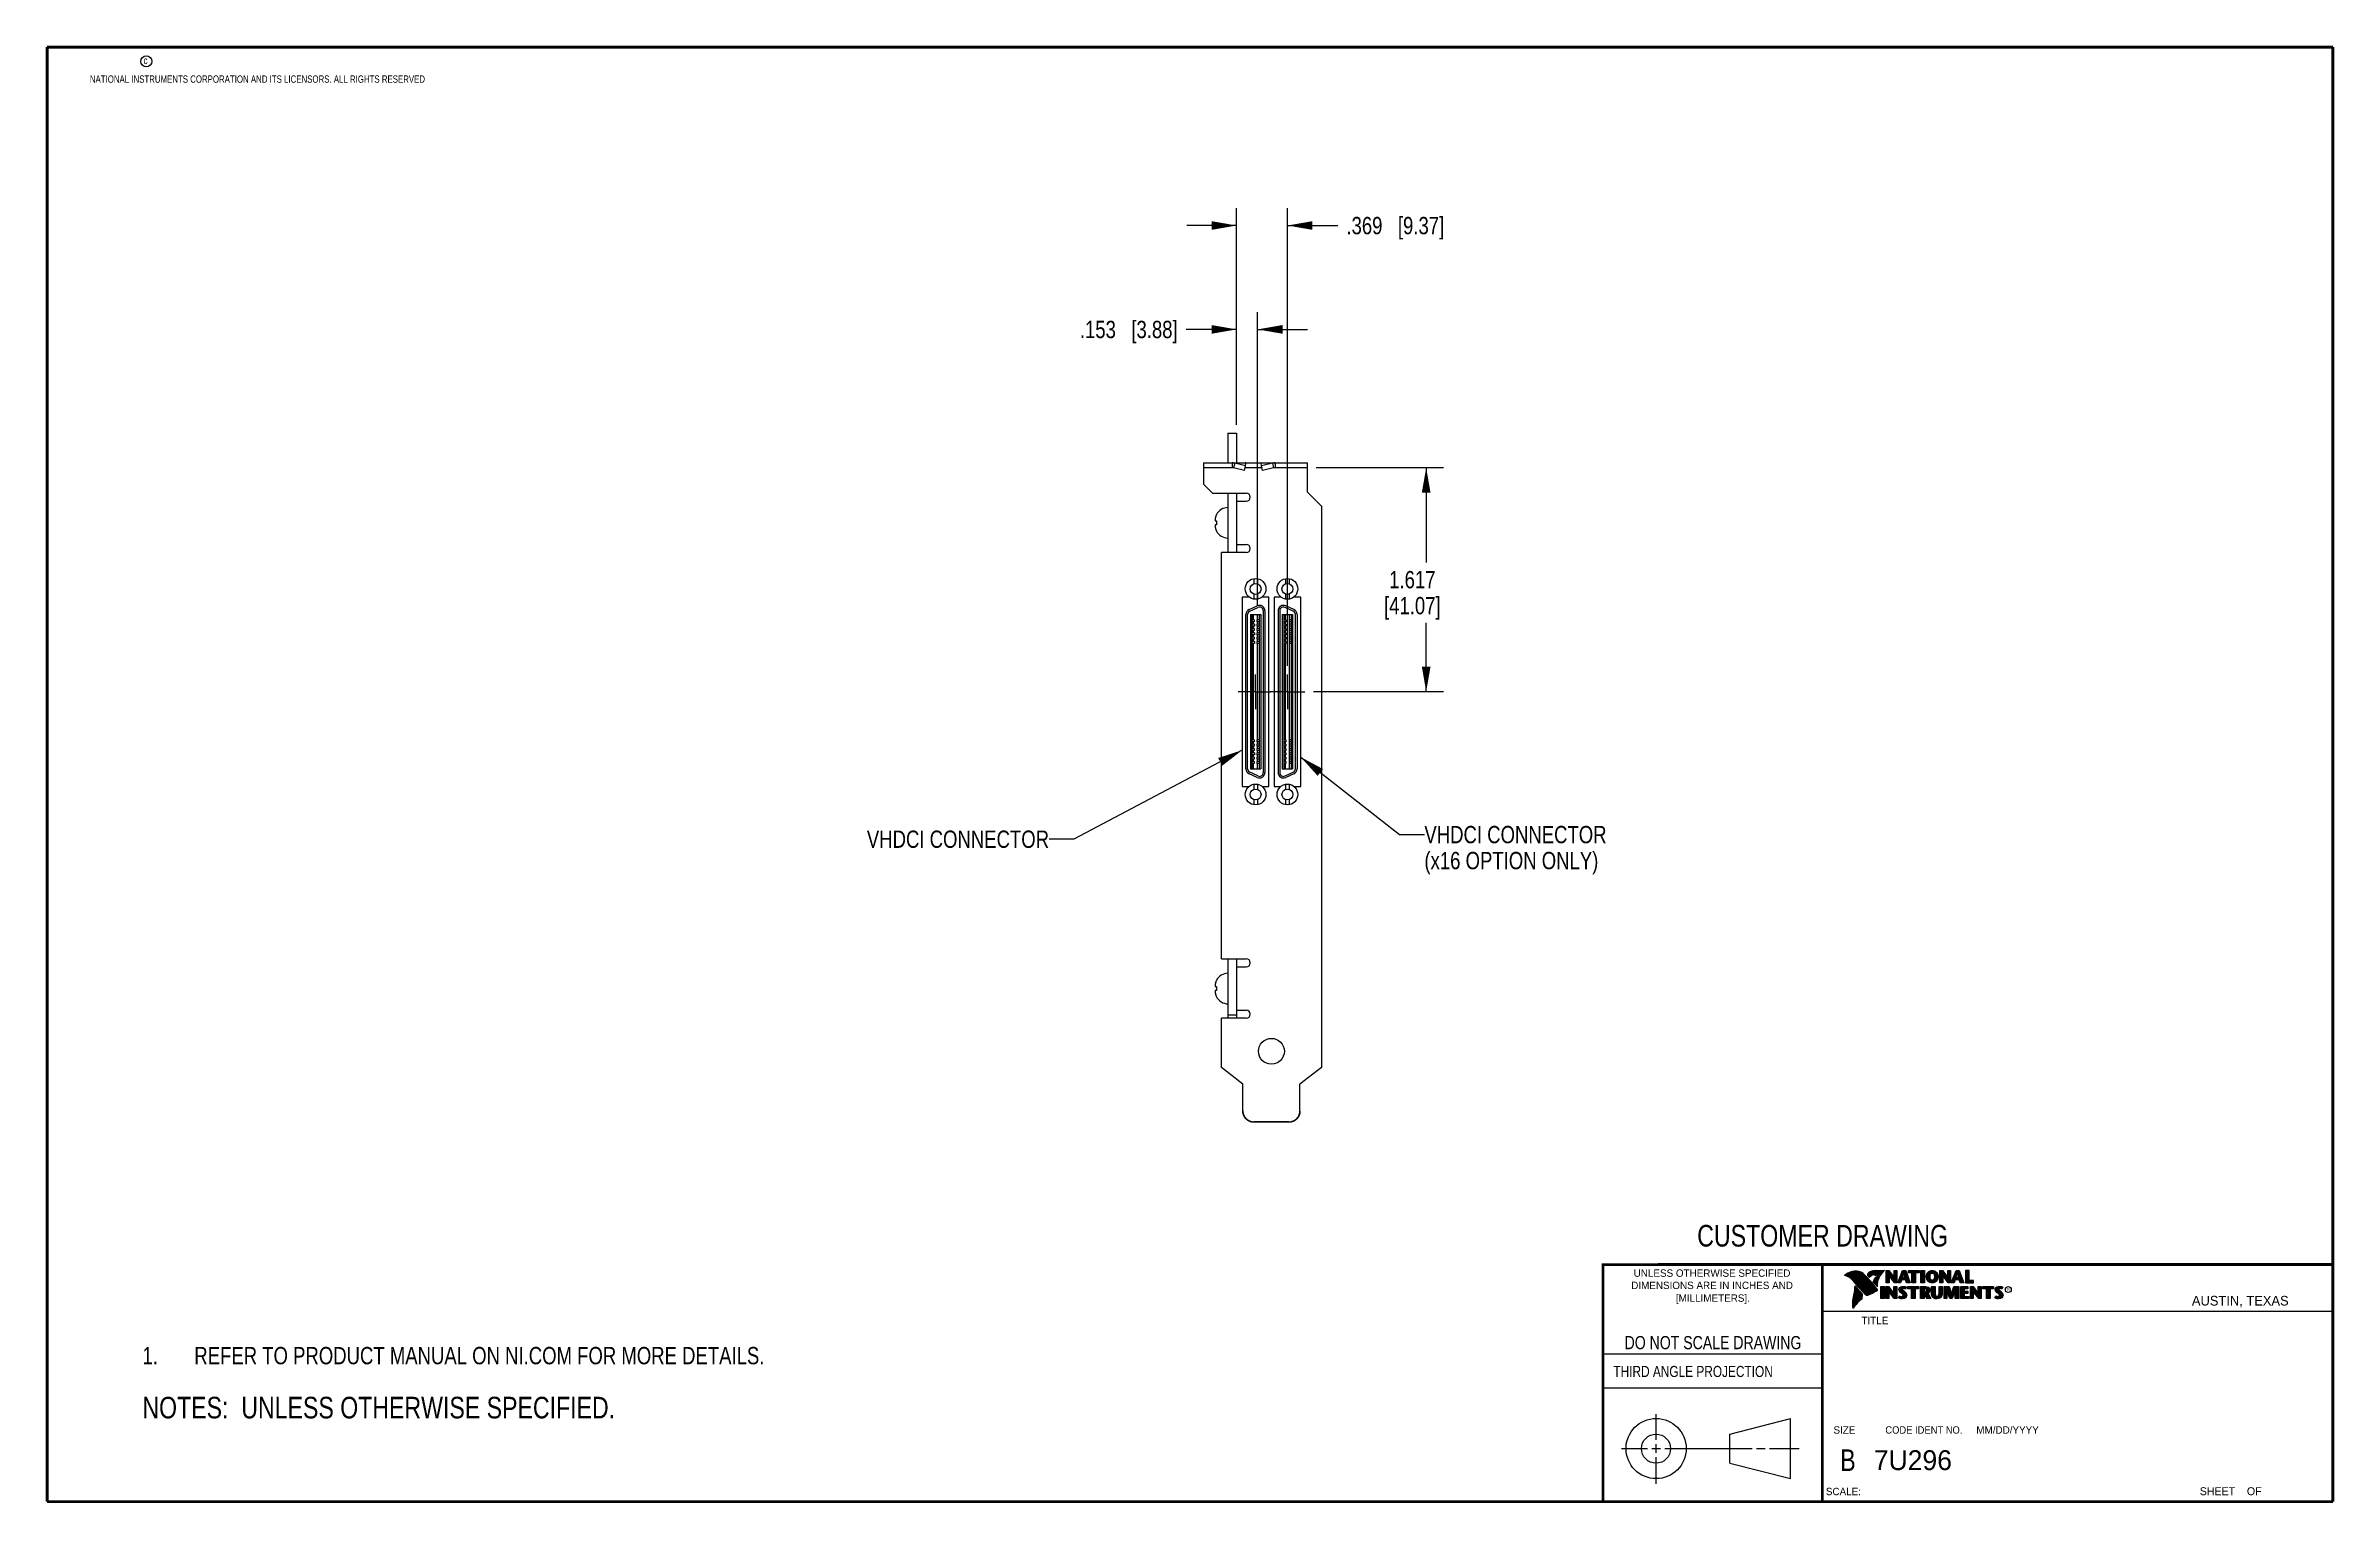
# Model space of a CAD drawing. Header units: inches. Extents: x 0.2 to 16.8, y 0.2 to 10.8.
import ezdxf

# ---------------------------------------------------------------- set-up
doc = ezdxf.new("R2010")
doc.units = ezdxf.units.IN
doc.header["$LTSCALE"] = 0.935
doc.header["$MEASUREMENT"] = 0
doc.linetypes.add('CENTER', pattern=[0.6, 0.375, -0.075, 0.075, -0.075])
doc.layers.get('0').update_dxf_attribs({"linetype": 'CONTINUOUS'})
for name, color, linetype in [('02___PRT_ALL_AXES', 7, 'CONTINUOUS'), ('DETAIL', 7, 'CONTINUOUS'), ('DIMENSIONS', 7, 'CONTINUOUS')]:
    doc.layers.add(name, color=color, linetype=linetype)
doc.styles.get("Standard").update_dxf_attribs({"font": 'txt', "width": 0.8})
doc.styles.add('TEXTSTYLE_2', font='txt')
doc.styles.add('TEXTSTYLE_3', font='txt', dxfattribs={"width": 0.95})
doc.dimstyles.new('DIMSTYLE_1', dxfattribs={"dimtxt": 0.125, "dimasz": 0.18, "dimexe": 0.18, "dimexo": 0.0625, "dimgap": 0.09, "dimtad": 0, "dimtih": 1, "dimtoh": 1, "dimdec": 3, "dimzin": 4, "dimdsep": 46, "dimtxsty": 'STANDARD', "dimblk": '_FILLED', "dimblk1": '_FILLED', "dimblk2": '_FILLED', "dimcen": 0.09, "dimadec": 0, "dimazin": 0, "dimtp": 0.001, "dimtm": 0.001, "dimtfac": 1, "dimtdec": 3, "dimtofl": 0, "dimtmove": 0, "dimatfit": 3, "dimldrblk": '_FILLED', "dimfxl": 1, "dimtolj": 1, "dimtzin": 4, "dimarcsym": 0})
doc.dimstyles.get("Standard").update_dxf_attribs({"dimtxt": 0.125, "dimasz": 0.18, "dimexe": 0.18, "dimexo": 0.0625, "dimgap": 0.09, "dimtad": 0, "dimtih": 1, "dimtoh": 1, "dimdec": 3, "dimzin": 4, "dimdsep": 46, "dimtxsty": 'STANDARD', "dimblk": '_FILLED', "dimblk1": '_FILLED', "dimblk2": '_FILLED', "dimcen": 0.09, "dimadec": 0, "dimazin": 0, "dimtol": 1, "dimtp": 0.01, "dimtm": 0.01, "dimtfac": 1, "dimtdec": 3, "dimtofl": 0, "dimtmove": 0, "dimatfit": 3, "dimldrblk": '_FILLED', "dimfxl": 1, "dimtolj": 1, "dimtzin": 4, "dimarcsym": 0})

msp = doc.modelspace()

# ---------------------------------------------------------------- texts
at = {"color": 2, "linetype": 'CONTINUOUS', "attachment_point": 1, "line_spacing_factor": 0.9}
for s, insert, char_height, width in [('c', (0.946, 10.6893), 0.053, 0.0424), ('NATIONAL INSTRUMENTS CORPORATION AND ITS LICENSORS. ALL RIGHTS RESERVED', (0.5583, 10.5546), 0.053, 3.0104), ('THIRD ANGLE PROJECTION', (11.5564, 1.2384), 0.08, 1.408)]:
    msp.add_mtext(s, dxfattribs=dict(at, insert=insert, char_height=char_height, width=width))
at = {"color": 7, "linetype": 'CONTINUOUS', "attachment_point": 2, "line_spacing_factor": 0.9}
for s, insert, char_height, width in [('CUSTOMER DRAWING', (13.0668, 2.2564), 0.15625, 2), ('DO NOT SCALE DRAWING', (12.2754, 1.4542), 0.095, 1.52), ('B', (13.2497, 0.6361), 0.1562, 0.125)]:
    msp.add_mtext(s, dxfattribs=dict(at, insert=insert, char_height=char_height, width=width))
at = {"color": 2, "linetype": 'CONTINUOUS', "line_spacing_factor": 0.9}
for s, insert, char_height, width, attachment_point, style in [('DIMENSIONS ARE IN INCHES AND', (12.2688, 1.8465), 0.053254, 1.491112, 2, 'TEXTSTYLE_2'), ('UNLESS OTHERWISE SPECIFIED', (12.2688, 1.9352), 0.053254, 1.384604, 2, 'TEXTSTYLE_2'), ('[MILLIMETERS].', (12.2746, 1.7548), 0.053254, 0.745556, 2, 'TEXTSTYLE_2'), ('R', (14.3971, 1.8), 0.0217, 0.021738, 1, 'TEXTSTYLE_2'), ('AUSTIN, TEXAS', (15.7327, 1.7441), 0.069617, 0.905021, 1, 'TEXTSTYLE_2'), ('TITLE', (13.3474, 1.593), 0.05325, 0.26627, 1, 'TEXTSTYLE_2'), ('SIZE', (13.1451, 0.8027), 0.05325, 0.213016, 1, 'TEXTSTYLE_2'), ('CODE IDENT NO.', (13.7978, 0.8027), 0.053254, 0.708278, 2, 'TEXTSTYLE_3'), ('MM/DD/YYYY', (14.1765, 0.8027), 0.05325, 0.53254, 1, 'TEXTSTYLE_2'), ('SCALE:', (13.0904, 0.3585), 0.05325, 0.319524, 1, 'TEXTSTYLE_2'), ('SHEET    OF', (15.7892, 0.3625), 0.057262, 0.629882, 1, 'TEXTSTYLE_2')]:
    msp.add_mtext(s, dxfattribs=dict(at, insert=insert, char_height=char_height, width=width, attachment_point=attachment_point, style=style))
at = {"color": 7, "linetype": 'CONTINUOUS', "insert": (13.4363, 0.6298), "char_height": 0.14316, "width": 0.715775, "attachment_point": 1, "line_spacing_factor": 0.9, "style": 'TEXTSTYLE_2'}
msp.add_mtext('7U296', dxfattribs=at)
at = {"layer": 'DETAIL', "color": 2, "linetype": 'CONTINUOUS', "char_height": 0.125, "line_spacing_factor": 0.9}
for s, insert, width, attachment_point in [('VHDCI CONNECTOR\\P(x16 OPTION ONLY)', (10.1921, 5.1367), 1.7, 1), ('VHDCI CONNECTOR', (7.4824, 5.1034), 1.5, 3)]:
    msp.add_mtext(s, dxfattribs=dict(at, insert=insert, width=width, attachment_point=attachment_point))

# ---------------------------------------------------------------- blocks, each defined once
blk = doc.blocks.new('_FILLED')
at = {"color": 0, "linetype": 'BYBLOCK'}
blk.add_solid([(0, 0), (-1, 0.174), (-1, -0.174)], dxfattribs=at)
blk = doc.blocks.new('*D0')
at = {"layer": 'DIMENSIONS', "color": 2, "linetype": 'CONTINUOUS'}
for p, q in [((9.411, 7.723), (10.33, 7.723)), ((10.205, 7.723), (10.205, 7.039)), ((10.205, 6.106), (10.205, 6.602)), ((9.392, 6.106), (10.33, 6.106))]:
    blk.add_line(p, q, dxfattribs=at)
at = {"layer": 'DIMENSIONS', "color": 2, "linetype": 'CONTINUOUS', "xscale": 0.18, "yscale": 0.18, "zscale": 0.18}
for p, rotation in [((10.205, 7.723), 90), ((10.205, 6.106), 270)]:
    blk.add_blockref('_FILLED', p, dxfattribs=dict(at, rotation=rotation))
at = {"layer": 'DIMENSIONS', "color": 2, "linetype": 'CONTINUOUS', "insert": (10.105, 6.977), "char_height": 0.125, "width": 0.7, "attachment_point": 2, "line_spacing_factor": 0.9}
blk.add_mtext('1.617\\P[41.07]', dxfattribs=at)
blk = doc.blocks.new('*D1')
at = {"layer": 'DIMENSIONS', "color": 2, "linetype": 'CONTINUOUS'}
for p, q in [((8.836, 8.033), (8.836, 8.846)), ((8.988, 6.725), (8.988, 8.846)), ((8.836, 8.721), (8.473, 8.721)), ((8.988, 8.721), (9.348, 8.721))]:
    blk.add_line(p, q, dxfattribs=at)
at = {"layer": 'DIMENSIONS', "color": 2, "linetype": 'CONTINUOUS', "xscale": 0.18, "yscale": 0.18, "zscale": 0.18}
blk.add_blockref('_FILLED', (8.836, 8.721), dxfattribs=at)
at = {"layer": 'DIMENSIONS', "color": 2, "linetype": 'CONTINUOUS', "xscale": 0.18, "yscale": 0.18, "zscale": 0.18, "rotation": 180}
blk.add_blockref('_FILLED', (8.988, 8.721), dxfattribs=at)
at = {"layer": 'DIMENSIONS', "color": 2, "linetype": 'CONTINUOUS', "insert": (8.411, 8.783), "char_height": 0.125, "width": 1.125, "attachment_point": 3, "line_spacing_factor": 0.9}
blk.add_mtext('.153{\\Ftxt.shx;\\W1.000000;\\H0.125000; }[3.88]', dxfattribs=at)
blk = doc.blocks.new('*D2')
at = {"layer": 'DIMENSIONS', "color": 2, "linetype": 'CONTINUOUS'}
for p, q in [((8.836, 8.033), (8.836, 9.596)), ((9.204, 6.293), (9.204, 9.596)), ((8.836, 9.471), (8.476, 9.471)), ((9.204, 9.471), (9.567, 9.471))]:
    blk.add_line(p, q, dxfattribs=at)
at = {"layer": 'DIMENSIONS', "color": 2, "linetype": 'CONTINUOUS', "xscale": 0.18, "yscale": 0.18, "zscale": 0.18}
blk.add_blockref('_FILLED', (8.836, 9.471), dxfattribs=at)
at = {"layer": 'DIMENSIONS', "color": 2, "linetype": 'CONTINUOUS', "xscale": 0.18, "yscale": 0.18, "zscale": 0.18, "rotation": 180}
blk.add_blockref('_FILLED', (9.204, 9.471), dxfattribs=at)
at = {"layer": 'DIMENSIONS', "color": 2, "linetype": 'CONTINUOUS', "insert": (9.629, 9.533), "char_height": 0.125, "width": 1.125, "attachment_point": 1, "line_spacing_factor": 0.9}
blk.add_mtext('.369{\\Ftxt.shx;\\W1.000000;\\H0.125000; }[9.37]', dxfattribs=at)
blk = doc.blocks.new('NOTES_HEADER_BL0', base_point=(3.1215, 0.9375))
at = {"layer": 'DETAIL', "color": 2, "linetype": 'CONTINUOUS', "width": 0.8}
blk.add_text('NOTES:  UNLESS OTHERWISE SPECIFIED.', height=0.156, dxfattribs=at).set_placement((0.9375, 0.8595))
blk = doc.blocks.new('CUSTOM_NOTE_BL1', base_point=(3.675, 1.312))
at = {"layer": 'DETAIL', "color": 2, "linetype": 'CONTINUOUS', "width": 0.8}
for s, p in [('1.', (0.938, 1.25)), ('REFER TO PRODUCT MANUAL ON NI.COM FOR MORE DETAILS.', (1.312, 1.25))]:
    blk.add_text(s, height=0.125, dxfattribs=at).set_placement(p)

# ---------------------------------------------------------------- dimensions: what is measured, and where the dimension line sits
at = {"layer": 'DIMENSIONS', "color": 2, "linetype": 'CONTINUOUS'}
for base, p1, p2, angle, picture, middle in [((8.8356, 9.4708), (9.2044, 6.2933), (8.8356, 8.0333), 180, '*D2', (10.1918, 9.4708)), ((8.8356, 8.7208), (8.9882, 6.7254), (8.8356, 8.0333), 180, '*D1', (7.5984, 8.7208)), ((10.2053, 6.1057), (9.4111, 7.7228), (9.392, 6.1057), 270, '*D0', (10.0553, 6.8205))]:
    dim = msp.add_linear_dim(base=base, p1=p1, p2=p2, angle=angle, dimstyle='DIMSTYLE_1', dxfattribs=at)
    dim.commit()
    dim.dimension.update_dxf_attribs({"geometry": picture, "text_midpoint": middle, "dimtype": 160})

# ---------------------------------------------------------------- linework, layer by layer
at = {"color": 7, "linetype": 'CONTINUOUS'}
for p, q in [((8.7736, 7.9708), (8.7736, 7.7578)), ((8.7736, 7.9708), (8.8356, 7.9708)), ((8.8356, 7.9708), (8.8356, 7.7578)), ((8.5986, 7.7578), (8.5986, 7.6048)), ((8.5986, 7.7578), (9.3486, 7.7578)), ((8.8033, 7.7228), (8.5986, 7.7228)), ((8.6636, 7.5398), (8.5986, 7.6048)), ((8.8033, 7.7578), (8.8033, 7.7228)), ((8.8225, 7.7554), (8.8147, 7.7216)), ((8.8939, 7.7034), (8.8147, 7.7216)), ((8.9018, 7.7372), (8.8225, 7.7554)), ((8.8939, 7.7034), (8.9018, 7.7372)), ((8.8986, 7.7236), (8.8986, 7.7228)), ((9.0186, 7.7228), (8.8986, 7.7228)), ((8.9018, 7.7372), (8.9038, 7.7554)), ((9.0155, 7.7372), (9.0134, 7.7554)), ((9.0947, 7.7554), (9.0155, 7.7372)), ((9.0233, 7.7034), (9.0155, 7.7372)), ((9.0186, 7.7236), (9.0186, 7.7228)), ((9.1025, 7.7216), (9.0233, 7.7034)), ((9.0947, 7.7554), (9.1025, 7.7216)), ((9.1139, 7.7578), (9.1139, 7.7228)), ((9.3486, 7.7228), (9.1139, 7.7228)), ((9.3486, 7.5458), (9.3486, 7.7578)), ((8.6636, 7.5398), (8.9056, 7.5398)), ((8.7736, 7.5398), (8.7736, 7.1098)), ((8.8356, 7.5398), (8.8356, 7.1098)), ((8.8356, 7.4808), (8.9056, 7.4808)), ((9.3486, 7.5458), (9.4486, 7.4458)), ((9.4486, 7.4458), (9.4486, 3.3939)), ((8.6816, 7.3401), (8.6904, 7.339)), ((8.6904, 7.3106), (8.6816, 7.3095)), ((8.6904, 7.384), (8.6904, 7.3822)), ((8.6904, 7.339), (8.6904, 7.3248)), ((8.6904, 7.3248), (8.6904, 7.3106)), ((8.6904, 7.2674), (8.6904, 7.2656)), ((8.7266, 4.1778), (8.7266, 7.1098)), ((8.9056, 7.1098), (8.7266, 7.1098)), ((8.8356, 7.1688), (8.9056, 7.1688)), ((8.8773, 6.7879), (8.8773, 5.4219)), ((8.9263, 6.7879), (8.8773, 6.7879)), ((8.9263, 6.7901), (8.9263, 6.7879)), ((8.9606, 6.9216), (8.9606, 6.8852)), ((8.9606, 6.8107), (8.9606, 6.7742)), ((8.9862, 6.9216), (8.9862, 6.8852)), ((8.9862, 6.8107), (8.9862, 6.7742)), ((9.0203, 6.7879), (9.0203, 6.7899)), ((9.0693, 6.7879), (9.0203, 6.7879)), ((9.0693, 5.4219), (9.0693, 6.7879)), ((9.1073, 6.7879), (9.1073, 5.4219)), ((9.1563, 6.7879), (9.1073, 6.7879)), ((9.1563, 6.79), (9.1563, 6.7879)), ((9.1905, 6.9216), (9.1905, 6.8852)), ((9.1905, 6.8107), (9.1905, 6.7742)), ((9.2161, 6.9216), (9.2161, 6.8852)), ((9.2161, 6.8107), (9.2161, 6.7742)), ((9.2503, 6.7879), (9.2503, 6.79)), ((9.2993, 6.7879), (9.2503, 6.7879)), ((9.2993, 5.4219), (9.2993, 6.7879)), ((8.9041, 5.5489), (8.9041, 6.6627)), ((8.9159, 5.5489), (8.9159, 6.6627)), ((8.9268, 6.6983), (8.9843, 6.7251)), ((8.9318, 6.6876), (8.9893, 6.7144)), ((8.936, 6.6629), (8.936, 5.5487)), ((8.936, 6.6629), (9.0108, 6.6629)), ((8.9468, 6.6629), (8.9468, 5.5487)), ((8.9644, 6.6245), (8.9468, 6.6245)), ((8.9644, 6.6107), (8.9468, 6.6107)), ((8.9586, 6.6245), (8.9586, 6.6629)), ((8.9586, 6.593), (8.9586, 6.6107)), ((8.9644, 6.6245), (8.9644, 6.6107)), ((8.9822, 6.6245), (8.9822, 6.6107)), ((9, 6.6245), (8.9822, 6.6245)), ((9, 6.6107), (8.9822, 6.6107)), ((8.9882, 6.6245), (8.9882, 6.6629)), ((8.9882, 6.593), (8.9882, 6.6107)), ((9, 6.6629), (9, 5.5487)), ((9.0108, 6.6629), (9.0108, 5.5487)), ((9.0285, 6.6895), (9.0285, 5.5221)), ((9.0403, 6.6895), (9.0403, 5.5221)), ((9.1364, 6.6895), (9.1364, 5.5221)), ((9.1482, 6.6895), (9.1482, 5.5221)), ((9.1659, 6.6629), (9.1659, 5.5487)), ((9.1659, 6.6629), (9.2407, 6.6629)), ((9.1767, 6.6629), (9.1767, 5.5487)), ((9.1913, 6.6245), (9.1767, 6.6245)), ((9.1913, 6.6107), (9.1767, 6.6107)), ((9.2449, 6.6876), (9.1874, 6.7144)), ((9.1886, 6.6245), (9.1886, 6.6629)), ((9.1886, 6.593), (9.1886, 6.6107)), ((9.1913, 6.6245), (9.1913, 6.6107)), ((9.2499, 6.6983), (9.1924, 6.7251)), ((9.2169, 6.6245), (9.2169, 6.6107)), ((9.2299, 6.6245), (9.2169, 6.6245)), ((9.2299, 6.6107), (9.2169, 6.6107)), ((9.2181, 6.6245), (9.2181, 6.6629)), ((9.2181, 6.593), (9.2181, 6.6107)), ((9.2299, 6.6629), (9.2299, 5.5487)), ((9.2407, 6.6629), (9.2407, 5.5487)), ((9.2608, 5.5489), (9.2608, 6.6627)), ((9.2726, 6.6627), (9.2726, 5.5489)), ((8.9645, 6.593), (8.9468, 6.593)), ((8.9645, 6.5792), (8.9468, 6.5792)), ((8.9644, 6.5615), (8.9468, 6.5615)), ((8.9644, 6.5477), (8.9468, 6.5477)), ((8.9645, 6.53), (8.9468, 6.53)), ((8.9645, 6.5162), (8.9468, 6.5162)), ((8.9644, 6.4985), (8.9468, 6.4985)), ((8.9644, 6.4847), (8.9468, 6.4847)), ((8.9645, 6.467), (8.9468, 6.467)), ((8.9645, 6.4532), (8.9468, 6.4532)), ((8.9586, 6.5615), (8.9586, 6.5792)), ((8.9586, 6.53), (8.9586, 6.5477)), ((8.9586, 6.4985), (8.9586, 6.5162)), ((8.9586, 6.467), (8.9586, 6.4847)), ((8.9586, 5.7584), (8.9586, 6.4532)), ((8.9644, 6.5615), (8.9644, 6.5477)), ((8.9644, 6.4985), (8.9644, 6.4847)), ((8.9645, 6.593), (8.9645, 6.5792)), ((8.9645, 6.53), (8.9645, 6.5162)), ((8.9645, 6.467), (8.9645, 6.4532)), ((8.9822, 6.5615), (8.9822, 6.5477)), ((9, 6.5615), (8.9822, 6.5615)), ((9, 6.5477), (8.9822, 6.5477)), ((8.9822, 6.4985), (8.9822, 6.4847)), ((9, 6.4985), (8.9822, 6.4985)), ((9, 6.4847), (8.9822, 6.4847)), ((8.9823, 6.593), (8.9823, 6.5792)), ((9, 6.593), (8.9823, 6.593)), ((9, 6.5792), (8.9823, 6.5792)), ((8.9823, 6.53), (8.9823, 6.5162)), ((9, 6.53), (8.9823, 6.53)), ((9, 6.5162), (8.9823, 6.5162)), ((8.9823, 6.467), (8.9823, 6.4532)), ((9, 6.467), (8.9823, 6.467)), ((9, 6.4532), (8.9823, 6.4532)), ((8.9882, 6.5615), (8.9882, 6.5792)), ((8.9882, 6.53), (8.9882, 6.5477)), ((8.9882, 6.4985), (8.9882, 6.5162)), ((8.9882, 6.467), (8.9882, 6.4847)), ((8.9882, 5.7584), (8.9882, 6.4532)), ((9.1913, 6.593), (9.1767, 6.593)), ((9.1913, 6.5792), (9.1767, 6.5792)), ((9.1913, 6.5615), (9.1767, 6.5615)), ((9.1913, 6.5477), (9.1767, 6.5477)), ((9.1913, 6.53), (9.1767, 6.53)), ((9.1913, 6.5162), (9.1767, 6.5162)), ((9.1913, 6.4985), (9.1767, 6.4985)), ((9.1913, 6.4847), (9.1767, 6.4847)), ((9.1913, 6.467), (9.1767, 6.467)), ((9.1913, 6.4532), (9.1767, 6.4532)), ((9.1886, 6.5615), (9.1886, 6.5792)), ((9.1886, 6.53), (9.1886, 6.5477)), ((9.1886, 6.4985), (9.1886, 6.5162)), ((9.1886, 6.467), (9.1886, 6.4847)), ((9.1886, 5.7584), (9.1886, 6.4532)), ((9.1913, 6.593), (9.1913, 6.5792)), ((9.1913, 6.5615), (9.1913, 6.5477)), ((9.1913, 6.53), (9.1913, 6.5162)), ((9.1913, 6.4985), (9.1913, 6.4847)), ((9.1913, 6.467), (9.1913, 6.4532)), ((9.2169, 6.593), (9.2169, 6.5792)), ((9.2299, 6.593), (9.2169, 6.593)), ((9.2299, 6.5792), (9.2169, 6.5792)), ((9.2169, 6.5615), (9.2169, 6.5477)), ((9.2299, 6.5615), (9.2169, 6.5615)), ((9.2299, 6.5477), (9.2169, 6.5477)), ((9.2169, 6.53), (9.2169, 6.5162)), ((9.2299, 6.53), (9.2169, 6.53)), ((9.2299, 6.5162), (9.2169, 6.5162)), ((9.2169, 6.4985), (9.2169, 6.4847)), ((9.2299, 6.4985), (9.2169, 6.4985)), ((9.2299, 6.4847), (9.2169, 6.4847)), ((9.2169, 6.467), (9.2169, 6.4532)), ((9.2299, 6.467), (9.2169, 6.467)), ((9.2299, 6.4532), (9.2169, 6.4532)), ((9.2181, 6.5615), (9.2181, 6.5792)), ((9.2181, 6.53), (9.2181, 6.5477)), ((9.2181, 6.4985), (9.2181, 6.5162)), ((9.2181, 6.467), (9.2181, 6.4847)), ((9.2181, 5.7584), (9.2181, 6.4532)), ((8.9644, 5.7584), (8.9468, 5.7584)), ((8.9644, 5.7446), (8.9468, 5.7446)), ((8.9644, 5.7269), (8.9468, 5.7269)), ((8.9644, 5.7131), (8.9468, 5.7131)), ((8.9644, 5.6954), (8.9468, 5.6954)), ((8.9644, 5.6816), (8.9468, 5.6816)), ((8.9646, 5.6639), (8.9468, 5.6639)), ((8.9646, 5.6501), (8.9468, 5.6501)), ((8.9644, 5.6324), (8.9468, 5.6324)), ((8.9644, 5.6186), (8.9468, 5.6186)), ((8.9586, 5.7269), (8.9586, 5.7446)), ((8.9586, 5.6954), (8.9586, 5.7131)), ((8.9586, 5.6639), (8.9586, 5.6816)), ((8.9586, 5.6324), (8.9586, 5.6501)), ((8.9586, 5.6009), (8.9586, 5.6186)), ((8.9644, 5.7584), (8.9644, 5.7446)), ((8.9644, 5.7269), (8.9644, 5.7131)), ((8.9644, 5.6954), (8.9644, 5.6816)), ((8.9644, 5.6324), (8.9644, 5.6186)), ((8.9646, 5.6639), (8.9646, 5.6501)), ((8.9822, 5.7584), (8.9822, 5.7446)), ((9, 5.7584), (8.9822, 5.7584)), ((9, 5.7446), (8.9822, 5.7446)), ((8.9822, 5.7269), (8.9822, 5.7131)), ((9, 5.7269), (8.9822, 5.7269)), ((9, 5.7131), (8.9822, 5.7131)), ((8.9822, 5.6954), (8.9822, 5.6816)), ((9, 5.6954), (8.9822, 5.6954)), ((9, 5.6816), (8.9822, 5.6816)), ((8.9822, 5.6324), (8.9822, 5.6186)), ((9, 5.6324), (8.9822, 5.6324)), ((9, 5.6186), (8.9822, 5.6186)), ((8.9824, 5.6639), (8.9824, 5.6501)), ((9, 5.6639), (8.9824, 5.6639)), ((9, 5.6501), (8.9824, 5.6501)), ((8.9882, 5.7269), (8.9882, 5.7446)), ((8.9882, 5.6954), (8.9882, 5.7131)), ((8.9882, 5.6639), (8.9882, 5.6816)), ((8.9882, 5.6324), (8.9882, 5.6501)), ((8.9882, 5.6009), (8.9882, 5.6186)), ((9.1913, 5.7584), (9.1767, 5.7584)), ((9.1913, 5.7446), (9.1767, 5.7446)), ((9.1913, 5.7269), (9.1767, 5.7269)), ((9.1913, 5.7131), (9.1767, 5.7131)), ((9.1913, 5.6954), (9.1767, 5.6954)), ((9.1913, 5.6816), (9.1767, 5.6816)), ((9.1913, 5.6639), (9.1767, 5.6639)), ((9.1913, 5.6501), (9.1767, 5.6501)), ((9.1913, 5.6324), (9.1767, 5.6324)), ((9.1913, 5.6186), (9.1767, 5.6186)), ((9.1886, 5.7269), (9.1886, 5.7446)), ((9.1886, 5.6954), (9.1886, 5.7131)), ((9.1886, 5.6639), (9.1886, 5.6816)), ((9.1886, 5.6324), (9.1886, 5.6501)), ((9.1886, 5.6009), (9.1886, 5.6186)), ((9.1913, 5.7584), (9.1913, 5.7446)), ((9.1913, 5.7269), (9.1913, 5.7131)), ((9.1913, 5.6954), (9.1913, 5.6816)), ((9.1913, 5.6639), (9.1913, 5.6501)), ((9.1913, 5.6324), (9.1913, 5.6186)), ((9.2169, 5.7584), (9.2169, 5.7446)), ((9.2299, 5.7584), (9.2169, 5.7584)), ((9.2299, 5.7446), (9.2169, 5.7446)), ((9.2169, 5.7269), (9.2169, 5.7131)), ((9.2299, 5.7269), (9.2169, 5.7269)), ((9.2299, 5.7131), (9.2169, 5.7131)), ((9.2169, 5.6954), (9.2169, 5.6816)), ((9.2299, 5.6954), (9.2169, 5.6954)), ((9.2299, 5.6816), (9.2169, 5.6816)), ((9.2299, 5.6639), (9.2169, 5.6639)), ((9.2169, 5.6639), (9.2169, 5.6501)), ((9.2299, 5.6501), (9.2169, 5.6501)), ((9.2299, 5.6324), (9.2169, 5.6324)), ((9.2169, 5.6324), (9.2169, 5.6186)), ((9.2299, 5.6186), (9.2169, 5.6186)), ((9.2181, 5.7269), (9.2181, 5.7446)), ((9.2181, 5.6954), (9.2181, 5.7131)), ((9.2181, 5.6639), (9.2181, 5.6816)), ((9.2181, 5.6324), (9.2181, 5.6501)), ((9.2181, 5.6009), (9.2181, 5.6186)), ((8.9843, 5.4865), (8.9268, 5.5133)), ((8.9893, 5.4972), (8.9318, 5.524)), ((8.936, 5.5487), (9.0108, 5.5487)), ((8.9644, 5.6009), (8.9468, 5.6009)), ((8.9644, 5.5871), (8.9468, 5.5871)), ((8.9586, 5.5487), (8.9586, 5.5871)), ((8.9644, 5.6009), (8.9644, 5.5871)), ((8.9822, 5.6009), (8.9822, 5.5871)), ((9, 5.6009), (8.9822, 5.6009)), ((9, 5.5871), (8.9822, 5.5871)), ((8.9882, 5.5487), (8.9882, 5.5871)), ((9.1659, 5.5487), (9.2407, 5.5487)), ((9.1913, 5.6009), (9.1767, 5.6009)), ((9.1913, 5.5871), (9.1767, 5.5871)), ((9.1874, 5.4972), (9.2449, 5.524)), ((9.1886, 5.5487), (9.1886, 5.5871)), ((9.1913, 5.6009), (9.1913, 5.5871)), ((9.2499, 5.5133), (9.1924, 5.4865)), ((9.2299, 5.6009), (9.2169, 5.6009)), ((9.2169, 5.6009), (9.2169, 5.5871)), ((9.2299, 5.5871), (9.2169, 5.5871)), ((9.2181, 5.5487), (9.2181, 5.5871)), ((8.8773, 5.4219), (8.9263, 5.4219)), ((8.9606, 5.4374), (8.9606, 5.4009)), ((8.9606, 5.3264), (8.9606, 5.29)), ((8.9862, 5.4374), (8.9862, 5.4009)), ((8.9862, 5.3264), (8.9862, 5.29)), ((9.0203, 5.4219), (9.0693, 5.4219)), ((9.1073, 5.4219), (9.1563, 5.4219)), ((9.1905, 5.4374), (9.1905, 5.4009)), ((9.1905, 5.3264), (9.1905, 5.29)), ((9.2161, 5.4374), (9.2161, 5.4009)), ((9.2161, 5.3264), (9.2161, 5.29)), ((9.2503, 5.4219), (9.2993, 5.4219)), ((8.7266, 4.1778), (8.9056, 4.1778)), ((8.7736, 4.1778), (8.7736, 3.7478)), ((8.8356, 4.1778), (8.8356, 3.7478)), ((8.6816, 3.9781), (8.6904, 3.977)), ((8.6904, 4.022), (8.6904, 4.0202)), ((8.6904, 3.977), (8.6904, 3.9628)), ((8.8356, 4.1188), (8.9056, 4.1188)), ((8.6904, 3.9486), (8.6816, 3.9475)), ((8.6904, 3.9628), (8.6904, 3.9486)), ((8.6904, 3.9054), (8.6904, 3.9036)), ((8.8356, 3.8068), (8.9056, 3.8068)), ((8.9056, 3.7478), (8.7266, 3.7478)), ((8.7266, 3.3939), (8.7266, 3.7478)), ((8.7736, 3.7718), (8.8356, 3.7718)), ((8.8816, 3.2728), (8.7266, 3.3939)), ((9.4486, 3.3939), (9.2936, 3.2728)), ((8.8816, 3.0772), (8.8816, 3.2728)), ((9.2936, 3.0772), (9.2936, 3.2728)), ((9.2136, 3.0005), (8.9616, 3.0005)), ((9.2136, 2.9975), (8.9616, 2.9975)), ((12.3963, 0.7462), (12.8358, 0.859)), ((12.8358, 0.4248), (12.8358, 0.859)), ((12.3963, 0.5362), (12.3963, 0.7462)), ((12.3963, 0.5362), (12.8358, 0.4248))]:
    msp.add_line(p, q, dxfattribs=at)
at = {"color": 2, "linetype": 'CONTINUOUS'}
for p, q in [((13.2311, 1.8934), (13.2311, 1.8949)), ((13.2347, 1.8921), (13.2347, 1.8972)), ((13.2382, 1.8907), (13.2382, 1.8994)), ((13.2418, 1.8892), (13.2418, 1.9015)), ((13.2453, 1.8876), (13.2453, 1.9035)), ((13.2489, 1.8858), (13.2489, 1.9054)), ((13.2524, 1.8839), (13.2524, 1.9069)), ((13.256, 1.8818), (13.256, 1.9084)), ((13.2596, 1.8796), (13.2596, 1.9098)), ((13.2631, 1.8772), (13.2631, 1.9111)), ((13.2667, 1.8747), (13.2667, 1.9124)), ((13.2702, 1.872), (13.2702, 1.9135)), ((13.2738, 1.869), (13.2738, 1.9146)), ((13.2773, 1.8658), (13.2773, 1.9155)), ((13.2809, 1.8624), (13.2809, 1.9164)), ((13.2844, 1.8587), (13.2844, 1.9173)), ((13.288, 1.8549), (13.288, 1.9181)), ((13.2915, 1.851), (13.2915, 1.9188)), ((13.2951, 1.8471), (13.2951, 1.9194)), ((13.2987, 1.8431), (13.2987, 1.9198)), ((13.3022, 1.8391), (13.3022, 1.92)), ((13.3058, 1.8351), (13.3058, 1.9201)), ((13.3093, 1.8311), (13.3093, 1.9201)), ((13.3129, 1.827), (13.3129, 1.9199)), ((13.3164, 1.8229), (13.3164, 1.9196)), ((13.32, 1.8188), (13.32, 1.9192)), ((13.3235, 1.8146), (13.3235, 1.9186)), ((13.3271, 1.8104), (13.3271, 1.9179)), ((13.3306, 1.8062), (13.3306, 1.9172)), ((13.3342, 1.802), (13.3342, 1.9163)), ((13.3378, 1.7978), (13.3378, 1.9151)), ((13.3413, 1.7937), (13.3413, 1.9138)), ((13.3449, 1.7897), (13.3449, 1.9122)), ((13.3484, 1.7856), (13.3484, 1.9103)), ((13.352, 1.7817), (13.352, 1.9081)), ((13.3555, 1.7778), (13.3555, 1.9055)), ((13.3591, 1.7739), (13.3591, 1.9026)), ((13.3626, 1.7701), (13.3626, 1.8991)), ((13.3662, 1.7663), (13.3662, 1.8952)), ((13.3697, 1.7625), (13.3697, 1.8915)), ((13.3733, 1.7588), (13.3733, 1.8878)), ((13.3769, 1.7556), (13.3769, 1.8841)), ((13.3804, 1.7529), (13.3804, 1.8803)), ((13.384, 1.7512), (13.384, 1.8766)), ((13.3875, 1.7509), (13.3875, 1.8728)), ((13.4022, 1.878), (13.3901, 1.8922)), ((13.3911, 1.7518), (13.3911, 1.8691)), ((13.4029, 1.881), (13.3927, 1.893)), ((13.3946, 1.8908), (13.3946, 1.8999)), ((13.3946, 1.7533), (13.3946, 1.8653)), ((13.3982, 1.8866), (13.3982, 1.9062)), ((13.3982, 1.7548), (13.3982, 1.8615)), ((13.4017, 1.8824), (13.4017, 1.9101)), ((13.4017, 1.7563), (13.4017, 1.8574)), ((13.4053, 1.8823), (13.4053, 1.9129)), ((13.4053, 1.7578), (13.4053, 1.8531)), ((13.4088, 1.8844), (13.4088, 1.915)), ((13.4088, 1.7593), (13.4088, 1.8488)), ((13.4124, 1.887), (13.4124, 1.9167)), ((13.4124, 1.7609), (13.4124, 1.8445)), ((13.4159, 1.89), (13.4159, 1.9182)), ((13.4159, 1.7625), (13.4159, 1.8402)), ((13.4195, 1.8937), (13.4195, 1.9193)), ((13.4195, 1.7641), (13.4195, 1.8359)), ((13.4231, 1.8964), (13.4231, 1.9203)), ((13.4231, 1.7657), (13.4231, 1.8316)), ((13.4266, 1.8982), (13.4266, 1.9209)), ((13.4266, 1.7674), (13.4266, 1.8273)), ((13.4302, 1.8995), (13.4302, 1.9214)), ((13.4302, 1.7691), (13.4302, 1.823)), ((13.4414, 1.8328), (13.4319, 1.8437)), ((13.4337, 1.8997), (13.4337, 1.922)), ((13.4337, 1.7708), (13.4337, 1.8187)), ((13.4433, 1.8344), (13.4349, 1.844)), ((13.4373, 1.8991), (13.4373, 1.9224)), ((13.4373, 1.8413), (13.4373, 1.8491)), ((13.4408, 1.898), (13.4408, 1.9228)), ((13.4408, 1.8372), (13.4408, 1.8572)), ((13.4444, 1.8972), (13.4444, 1.9231)), ((13.4444, 1.8331), (13.4444, 1.8665)), ((13.4479, 1.8969), (13.4479, 1.9234)), ((13.4479, 1.8288), (13.4479, 1.873)), ((13.4515, 1.8966), (13.4515, 1.9236)), ((13.4515, 1.8247), (13.4515, 1.8764)), ((13.4529, 1.9261), (13.5132, 1.9271)), ((13.453, 1.9236), (13.5067, 1.9245)), ((13.455, 1.8965), (13.455, 1.9237)), ((13.455, 1.8207), (13.455, 1.878)), ((13.4586, 1.8964), (13.4586, 1.9237)), ((13.4586, 1.8303), (13.4586, 1.879)), ((13.4622, 1.8957), (13.4622, 1.9238)), ((13.4622, 1.8535), (13.4622, 1.8795)), ((13.4657, 1.8935), (13.4657, 1.9238)), ((13.4657, 1.8636), (13.4657, 1.8798)), ((13.4693, 1.872), (13.4693, 1.9239)), ((13.4728, 1.8794), (13.4728, 1.9239)), ((13.4764, 1.8859), (13.4764, 1.924)), ((13.4799, 1.8919), (13.4799, 1.924)), ((13.4835, 1.8973), (13.4835, 1.9241)), ((13.487, 1.9023), (13.487, 1.9242)), ((13.4906, 1.9069), (13.4906, 1.9242)), ((13.4941, 1.9112), (13.4941, 1.9243)), ((13.4977, 1.9153), (13.4977, 1.9243)), ((13.5013, 1.9191), (13.5013, 1.9244)), ((13.5261, 1.9263), (13.5451, 1.9263)), ((13.5261, 1.839), (13.5261, 1.9263)), ((13.5466, 1.839), (13.5261, 1.839)), ((13.5286, 1.9237), (13.5439, 1.9237)), ((13.5286, 1.8415), (13.5286, 1.9237)), ((13.5441, 1.8415), (13.5286, 1.8415)), ((13.5332, 1.8415), (13.5332, 1.9237)), ((13.5367, 1.8415), (13.5367, 1.9237)), ((13.5402, 1.8415), (13.5402, 1.9237)), ((13.5441, 1.8976), (13.5437, 1.9237)), ((13.5439, 1.9237), (13.5854, 1.869)), ((13.5873, 1.8415), (13.5441, 1.8976)), ((13.5441, 1.8976), (13.5441, 1.8415)), ((13.5451, 1.9263), (13.5829, 1.8765)), ((13.586, 1.839), (13.5466, 1.8902)), ((13.5466, 1.8902), (13.5466, 1.839)), ((13.5471, 1.8936), (13.5471, 1.9194)), ((13.5506, 1.8891), (13.5506, 1.9149)), ((13.5541, 1.8846), (13.5541, 1.9103)), ((13.5576, 1.8801), (13.5576, 1.9057)), ((13.561, 1.8756), (13.561, 1.9011)), ((13.5645, 1.8711), (13.5645, 1.8965)), ((13.568, 1.8665), (13.568, 1.8919)), ((13.5715, 1.862), (13.5715, 1.8874)), ((13.575, 1.8575), (13.575, 1.8828)), ((13.5784, 1.853), (13.5784, 1.8782)), ((13.5819, 1.8485), (13.5819, 1.8736)), ((13.5829, 1.9263), (13.6036, 1.9263)), ((13.5829, 1.8765), (13.5829, 1.9263)), ((13.5854, 1.9237), (13.6011, 1.9237)), ((13.5854, 1.869), (13.5854, 1.9237)), ((13.5854, 1.844), (13.5854, 1.869)), ((13.6036, 1.839), (13.586, 1.839)), ((13.6011, 1.8415), (13.5873, 1.8415)), ((13.5889, 1.8415), (13.5889, 1.9237)), ((13.5923, 1.8415), (13.5923, 1.9237)), ((13.5958, 1.8415), (13.5958, 1.9237)), ((13.5993, 1.8415), (13.5993, 1.9237)), ((13.6011, 1.9237), (13.6011, 1.8415)), ((13.6036, 1.9263), (13.6036, 1.839)), ((13.6088, 1.839), (13.6444, 1.9262)), ((13.6294, 1.839), (13.6088, 1.839)), ((13.6125, 1.8415), (13.6461, 1.9237)), ((13.6277, 1.8415), (13.6125, 1.8415)), ((13.6167, 1.8415), (13.6167, 1.8516)), ((13.6201, 1.8415), (13.6201, 1.8601)), ((13.6236, 1.8415), (13.6236, 1.8686)), ((13.6271, 1.8415), (13.6271, 1.8771)), ((13.6361, 1.8623), (13.6277, 1.8415)), ((13.6378, 1.8598), (13.6294, 1.839)), ((13.6306, 1.8486), (13.6306, 1.8857)), ((13.634, 1.8573), (13.634, 1.8942)), ((13.6665, 1.8623), (13.6361, 1.8623)), ((13.6375, 1.8623), (13.6375, 1.9027)), ((13.6647, 1.8598), (13.6378, 1.8598)), ((13.6388, 1.8711), (13.65, 1.9073)), ((13.6639, 1.8711), (13.6388, 1.8711)), ((13.641, 1.8781), (13.641, 1.9112)), ((13.641, 1.8623), (13.641, 1.8711)), ((13.6423, 1.8736), (13.6519, 1.9048)), ((13.6606, 1.8736), (13.6423, 1.8736)), ((13.6444, 1.9262), (13.6664, 1.9262)), ((13.6445, 1.8893), (13.6445, 1.9197)), ((13.6445, 1.8623), (13.6445, 1.8711)), ((13.6461, 1.9237), (13.6647, 1.9237)), ((13.6479, 1.9006), (13.6479, 1.9237)), ((13.6479, 1.8623), (13.6479, 1.8711)), ((13.65, 1.9073), (13.6541, 1.9073)), ((13.6514, 1.9073), (13.6514, 1.9237)), ((13.6514, 1.8623), (13.6514, 1.8711)), ((13.6519, 1.9048), (13.6521, 1.9048)), ((13.6521, 1.9048), (13.6606, 1.8736)), ((13.6541, 1.9073), (13.6639, 1.8711)), ((13.6549, 1.9043), (13.6549, 1.9237)), ((13.6549, 1.8623), (13.6549, 1.8711)), ((13.6584, 1.8915), (13.6584, 1.9237)), ((13.6584, 1.8623), (13.6584, 1.8711)), ((13.6618, 1.8787), (13.6618, 1.9237)), ((13.6618, 1.8623), (13.6618, 1.8711)), ((13.6647, 1.9237), (13.6959, 1.8415)), ((13.6717, 1.839), (13.6647, 1.8598)), ((13.6653, 1.8623), (13.6653, 1.922)), ((13.6664, 1.9262), (13.6995, 1.839)), ((13.6735, 1.8415), (13.6665, 1.8623)), ((13.6688, 1.8555), (13.6688, 1.9128)), ((13.6995, 1.839), (13.6717, 1.839)), ((13.6723, 1.8452), (13.6723, 1.9037)), ((13.6959, 1.8415), (13.6735, 1.8415)), ((13.6757, 1.8415), (13.6757, 1.8945)), ((13.6792, 1.8415), (13.6792, 1.8854)), ((13.6827, 1.8415), (13.6827, 1.8762)), ((13.6862, 1.8415), (13.6862, 1.8671)), ((13.6866, 1.9262), (13.7634, 1.9262)), ((13.6866, 1.9099), (13.6866, 1.9262)), ((13.7118, 1.9099), (13.6866, 1.9099)), ((13.6891, 1.9237), (13.7609, 1.9237)), ((13.6891, 1.9125), (13.6891, 1.9237)), ((13.7143, 1.9125), (13.6891, 1.9125)), ((13.6896, 1.8415), (13.6896, 1.8579)), ((13.6931, 1.9125), (13.6931, 1.9237)), ((13.6931, 1.8415), (13.6931, 1.8488)), ((13.6966, 1.9125), (13.6966, 1.9237)), ((13.7001, 1.9125), (13.7001, 1.9237)), ((13.7035, 1.9125), (13.7035, 1.9237)), ((13.707, 1.9125), (13.707, 1.9237)), ((13.7105, 1.9125), (13.7105, 1.9237)), ((13.7118, 1.839), (13.7118, 1.9099)), ((13.7382, 1.839), (13.7118, 1.839)), ((13.7143, 1.9125), (13.714, 1.9237)), ((13.7143, 1.8415), (13.7143, 1.9125)), ((13.7357, 1.8415), (13.7143, 1.8415)), ((13.7174, 1.8415), (13.7174, 1.9237)), ((13.7209, 1.8415), (13.7209, 1.9237)), ((13.7244, 1.8415), (13.7244, 1.9237)), ((13.7279, 1.8415), (13.7279, 1.9237)), ((13.7313, 1.8415), (13.7313, 1.9237)), ((13.7357, 1.9125), (13.7348, 1.9237)), ((13.7609, 1.9125), (13.7357, 1.9125)), ((13.7357, 1.9125), (13.7357, 1.8415)), ((13.7634, 1.9099), (13.7382, 1.9099)), ((13.7382, 1.9099), (13.7382, 1.839)), ((13.7383, 1.9125), (13.7383, 1.9237)), ((13.7418, 1.9125), (13.7418, 1.9237)), ((13.7452, 1.9125), (13.7452, 1.9237)), ((13.7487, 1.9125), (13.7487, 1.9237)), ((13.7522, 1.9125), (13.7522, 1.9237)), ((13.7557, 1.9125), (13.7557, 1.9237)), ((13.7591, 1.9125), (13.7591, 1.9237)), ((13.7609, 1.9237), (13.7609, 1.9125)), ((13.7634, 1.9262), (13.7634, 1.9099)), ((13.7768, 1.9262), (13.8031, 1.9262)), ((13.7768, 1.839), (13.7768, 1.9262)), ((13.8031, 1.839), (13.7768, 1.839)), ((13.7794, 1.9237), (13.8006, 1.9237)), ((13.7794, 1.8415), (13.7794, 1.9237)), ((13.8006, 1.8415), (13.7794, 1.8415)), ((13.7835, 1.8415), (13.7835, 1.9237)), ((13.787, 1.8415), (13.787, 1.9237)), ((13.7904, 1.8415), (13.7904, 1.9237)), ((13.7939, 1.8415), (13.7939, 1.9237)), ((13.7974, 1.8415), (13.7974, 1.9237)), ((13.8006, 1.9237), (13.8006, 1.8415)), ((13.8031, 1.9262), (13.8031, 1.839)), ((13.8154, 1.8853), (13.8155, 1.8871)), ((13.8154, 1.8834), (13.8154, 1.8853)), ((13.8154, 1.8816), (13.8154, 1.8834)), ((13.8155, 1.8797), (13.8154, 1.8816)), ((13.8155, 1.8871), (13.8157, 1.8889)), ((13.8157, 1.8779), (13.8155, 1.8797)), ((13.8157, 1.8889), (13.8159, 1.8907)), ((13.8159, 1.876), (13.8157, 1.8779)), ((13.8159, 1.8907), (13.8161, 1.8924)), ((13.8162, 1.8742), (13.8159, 1.876)), ((13.8161, 1.8924), (13.8165, 1.8941)), ((13.8166, 1.8724), (13.8162, 1.8742)), ((13.8165, 1.8941), (13.8169, 1.8958)), ((13.817, 1.8706), (13.8166, 1.8724)), ((13.8169, 1.8958), (13.8174, 1.8975)), ((13.8174, 1.8689), (13.817, 1.8706)), ((13.8174, 1.8975), (13.8179, 1.8991)), ((13.8179, 1.8672), (13.8174, 1.8689)), ((13.8179, 1.8991), (13.8185, 1.9006)), ((13.8179, 1.8852), (13.818, 1.8869)), ((13.8179, 1.8834), (13.8179, 1.8852)), ((13.818, 1.8817), (13.8179, 1.8834)), ((13.8185, 1.8655), (13.8179, 1.8672)), ((13.818, 1.8869), (13.8182, 1.8886)), ((13.8181, 1.8799), (13.818, 1.8817)), ((13.8182, 1.8781), (13.8181, 1.8799)), ((13.8182, 1.8886), (13.8184, 1.8903)), ((13.8184, 1.8764), (13.8182, 1.8781)), ((13.8184, 1.8903), (13.8186, 1.892)), ((13.8187, 1.8746), (13.8184, 1.8764)), ((13.8185, 1.9006), (13.8191, 1.9021)), ((13.8191, 1.8639), (13.8185, 1.8655)), ((13.8186, 1.892), (13.819, 1.8936)), ((13.8191, 1.8729), (13.8187, 1.8746)), ((13.819, 1.8936), (13.8193, 1.8952)), ((13.8191, 1.9021), (13.8198, 1.9036)), ((13.8194, 1.8712), (13.8191, 1.8729)), ((13.8198, 1.8623), (13.8191, 1.8639)), ((13.8193, 1.8952), (13.8198, 1.8967)), ((13.8199, 1.8696), (13.8194, 1.8712)), ((13.8198, 1.9036), (13.8206, 1.9051)), ((13.8198, 1.8967), (13.8203, 1.8982)), ((13.8205, 1.8607), (13.8198, 1.8623)), ((13.8204, 1.8679), (13.8199, 1.8696)), ((13.8203, 1.8982), (13.8208, 1.8997)), ((13.8209, 1.8664), (13.8204, 1.8679)), ((13.8213, 1.8592), (13.8205, 1.8607)), ((13.8206, 1.9051), (13.8214, 1.9065)), ((13.8208, 1.8997), (13.8214, 1.9011)), ((13.8209, 1.8664), (13.8208, 1.8997)), ((13.8215, 1.8648), (13.8209, 1.8664)), ((13.8221, 1.8578), (13.8213, 1.8592)), ((13.8214, 1.9065), (13.8223, 1.9079)), ((13.8214, 1.9011), (13.8221, 1.9025)), ((13.8221, 1.8633), (13.8215, 1.8648)), ((13.8221, 1.9025), (13.8228, 1.9038)), ((13.8228, 1.8619), (13.8221, 1.8633)), ((13.823, 1.8563), (13.8221, 1.8578)), ((13.8223, 1.9079), (13.8232, 1.9092)), ((13.8228, 1.9038), (13.8236, 1.9052)), ((13.8235, 1.8604), (13.8228, 1.8619)), ((13.8239, 1.855), (13.823, 1.8563)), ((13.8232, 1.9092), (13.8243, 1.9106)), ((13.8243, 1.8591), (13.8235, 1.8604)), ((13.8236, 1.9052), (13.8244, 1.9065)), ((13.8249, 1.8536), (13.8239, 1.855)), ((13.8243, 1.9106), (13.8253, 1.9119)), ((13.8243, 1.8591), (13.8244, 1.9065)), ((13.8251, 1.8577), (13.8243, 1.8591)), ((13.8244, 1.9065), (13.8253, 1.9077)), ((13.826, 1.8523), (13.8249, 1.8536)), ((13.826, 1.8564), (13.8251, 1.8577)), ((13.8253, 1.9119), (13.8265, 1.9132)), ((13.8253, 1.9077), (13.8262, 1.909)), ((13.8269, 1.8552), (13.826, 1.8564)), ((13.8271, 1.8511), (13.826, 1.8523)), ((13.8262, 1.909), (13.8273, 1.9102)), ((13.8265, 1.9132), (13.8276, 1.9144)), ((13.8279, 1.854), (13.8269, 1.8552)), ((13.8282, 1.8499), (13.8271, 1.8511)), ((13.8273, 1.9102), (13.8283, 1.9114)), ((13.8276, 1.9144), (13.8288, 1.9156)), ((13.8279, 1.854), (13.8283, 1.9114)), ((13.8289, 1.8528), (13.8279, 1.854)), ((13.8294, 1.8487), (13.8282, 1.8499)), ((13.8283, 1.9114), (13.8294, 1.9126)), ((13.8288, 1.9156), (13.8301, 1.9167)), ((13.83, 1.8517), (13.8289, 1.8528)), ((13.8294, 1.9126), (13.8306, 1.9137)), ((13.8306, 1.8476), (13.8294, 1.8487)), ((13.8311, 1.8506), (13.83, 1.8517)), ((13.8301, 1.9167), (13.8314, 1.9178)), ((13.8306, 1.9137), (13.8318, 1.9148)), ((13.8319, 1.8466), (13.8306, 1.8476)), ((13.8311, 1.8506), (13.8318, 1.9148)), ((13.8323, 1.8496), (13.8311, 1.8506)), ((13.8314, 1.9178), (13.8327, 1.9188)), ((13.8318, 1.9148), (13.833, 1.9158)), ((13.8332, 1.8456), (13.8319, 1.8466)), ((13.8335, 1.8486), (13.8323, 1.8496)), ((13.8327, 1.9188), (13.834, 1.9198)), ((13.833, 1.9158), (13.8342, 1.9168)), ((13.8346, 1.8447), (13.8332, 1.8456)), ((13.8347, 1.8477), (13.8335, 1.8486)), ((13.834, 1.9198), (13.8354, 1.9207)), ((13.8342, 1.9168), (13.8355, 1.9177)), ((13.836, 1.8438), (13.8346, 1.8447)), ((13.8347, 1.8477), (13.8355, 1.9177)), ((13.836, 1.8468), (13.8347, 1.8477)), ((13.8354, 1.9207), (13.8368, 1.9215)), ((13.8355, 1.9177), (13.8368, 1.9185)), ((13.8373, 1.846), (13.836, 1.8468)), ((13.8374, 1.843), (13.836, 1.8438)), ((13.8368, 1.9215), (13.8382, 1.9223)), ((13.8368, 1.9185), (13.8381, 1.9193)), ((13.8386, 1.8452), (13.8373, 1.846)), ((13.839, 1.8423), (13.8374, 1.843)), ((13.8381, 1.9193), (13.8394, 1.92)), ((13.8386, 1.8452), (13.8381, 1.9193)), ((13.8382, 1.9223), (13.8397, 1.923)), ((13.84, 1.8445), (13.8386, 1.8452)), ((13.8405, 1.8416), (13.839, 1.8423)), ((13.8394, 1.92), (13.8408, 1.9207)), ((13.8397, 1.923), (13.8412, 1.9237)), ((13.8397, 1.8857), (13.8398, 1.8868)), ((13.8397, 1.8845), (13.8397, 1.8857)), ((13.8397, 1.8833), (13.8397, 1.8845)), ((13.8397, 1.8821), (13.8397, 1.8833)), ((13.8397, 1.8809), (13.8397, 1.8821)), ((13.8398, 1.8796), (13.8397, 1.8809)), ((13.8398, 1.8868), (13.8399, 1.888)), ((13.8399, 1.8784), (13.8398, 1.8796)), ((13.8399, 1.888), (13.84, 1.8891)), ((13.84, 1.8773), (13.8399, 1.8784)), ((13.84, 1.8891), (13.8401, 1.8902)), ((13.8401, 1.8761), (13.84, 1.8773)), ((13.8415, 1.8439), (13.84, 1.8445)), ((13.8401, 1.8902), (13.8402, 1.8913)), ((13.8402, 1.8749), (13.8401, 1.8761)), ((13.8402, 1.8913), (13.8403, 1.8924)), ((13.8404, 1.8738), (13.8402, 1.8749)), ((13.8403, 1.8924), (13.8405, 1.8934)), ((13.8405, 1.8727), (13.8404, 1.8738)), ((13.8405, 1.8934), (13.8407, 1.8944)), ((13.8407, 1.8716), (13.8405, 1.8727)), ((13.8421, 1.8409), (13.8405, 1.8416)), ((13.8407, 1.8944), (13.8409, 1.8954)), ((13.841, 1.8706), (13.8407, 1.8716)), ((13.8408, 1.9207), (13.8422, 1.9213)), ((13.8409, 1.8954), (13.8411, 1.8963)), ((13.8412, 1.8696), (13.841, 1.8706)), ((13.8411, 1.8963), (13.8414, 1.8972)), ((13.8412, 1.9237), (13.8427, 1.9243)), ((13.8414, 1.8686), (13.8412, 1.8696)), ((13.8414, 1.8972), (13.8416, 1.8981)), ((13.8417, 1.8677), (13.8414, 1.8686)), ((13.8415, 1.8439), (13.8417, 1.8678)), ((13.843, 1.8433), (13.8415, 1.8439)), ((13.8416, 1.8981), (13.8419, 1.899)), ((13.842, 1.8667), (13.8417, 1.8677)), ((13.8419, 1.899), (13.8422, 1.8999)), ((13.842, 1.8991), (13.8422, 1.9213)), ((13.8423, 1.8658), (13.842, 1.8667)), ((13.8438, 1.8404), (13.8421, 1.8409)), ((13.8422, 1.9213), (13.8436, 1.9219)), ((13.8422, 1.8999), (13.8426, 1.9007)), ((13.8422, 1.8844), (13.8423, 1.8856)), ((13.8422, 1.8833), (13.8422, 1.8844)), ((13.8422, 1.8821), (13.8422, 1.8833)), ((13.8423, 1.8809), (13.8422, 1.8821)), ((13.8423, 1.8867), (13.8424, 1.8878)), ((13.8423, 1.8856), (13.8423, 1.8867)), ((13.8423, 1.8798), (13.8423, 1.8809)), ((13.8424, 1.8786), (13.8423, 1.8798)), ((13.8427, 1.865), (13.8423, 1.8658)), ((13.8424, 1.8878), (13.8425, 1.8889)), ((13.8425, 1.8775), (13.8424, 1.8786)), ((13.8425, 1.8889), (13.8426, 1.89)), ((13.8426, 1.8764), (13.8425, 1.8775)), ((13.8426, 1.9007), (13.843, 1.9016)), ((13.8426, 1.89), (13.8427, 1.891)), ((13.8427, 1.8753), (13.8426, 1.8764)), ((13.8427, 1.9243), (13.8443, 1.9248)), ((13.8427, 1.891), (13.8428, 1.892)), ((13.8429, 1.8742), (13.8427, 1.8753)), ((13.8431, 1.8641), (13.8427, 1.865)), ((13.8428, 1.892), (13.843, 1.893)), ((13.843, 1.8731), (13.8429, 1.8742)), ((13.843, 1.9016), (13.8434, 1.9024)), ((13.843, 1.893), (13.8432, 1.8939)), ((13.8432, 1.8721), (13.843, 1.8731)), ((13.8445, 1.8428), (13.843, 1.8433)), ((13.8434, 1.8633), (13.8431, 1.8641)), ((13.8432, 1.8939), (13.8434, 1.8948)), ((13.8434, 1.8712), (13.8432, 1.8721)), ((13.8434, 1.9024), (13.8438, 1.9032)), ((13.8434, 1.8948), (13.8436, 1.8957)), ((13.8436, 1.8702), (13.8434, 1.8712)), ((13.8439, 1.8625), (13.8434, 1.8633)), ((13.8436, 1.9219), (13.8451, 1.9224)), ((13.8436, 1.8957), (13.8438, 1.8965)), ((13.8439, 1.8693), (13.8436, 1.8702)), ((13.8438, 1.9032), (13.8443, 1.904)), ((13.8438, 1.8965), (13.844, 1.8974)), ((13.8455, 1.8399), (13.8438, 1.8404)), ((13.8441, 1.8684), (13.8439, 1.8693)), ((13.8443, 1.8617), (13.8439, 1.8625)), ((13.844, 1.8974), (13.8443, 1.8982)), ((13.8444, 1.8676), (13.8441, 1.8684)), ((13.8443, 1.9248), (13.8459, 1.9253)), ((13.8443, 1.904), (13.8447, 1.9047)), ((13.8443, 1.8982), (13.8446, 1.899)), ((13.8448, 1.8609), (13.8443, 1.8617)), ((13.8447, 1.8667), (13.8444, 1.8676)), ((13.8462, 1.8423), (13.8445, 1.8428)), ((13.8446, 1.899), (13.8449, 1.8997)), ((13.8447, 1.9047), (13.8453, 1.9055)), ((13.845, 1.8659), (13.8447, 1.8667)), ((13.8453, 1.8602), (13.8448, 1.8609)), ((13.8449, 1.8997), (13.8453, 1.9005)), ((13.8454, 1.8651), (13.845, 1.8659)), ((13.8451, 1.9224), (13.8466, 1.9229)), ((13.8453, 1.9055), (13.8451, 1.9224)), ((13.8453, 1.9055), (13.8458, 1.9062)), ((13.8453, 1.9005), (13.8456, 1.9012)), ((13.8458, 1.8595), (13.8453, 1.8602)), ((13.8457, 1.8644), (13.8454, 1.8651)), ((13.8473, 1.8395), (13.8455, 1.8399)), ((13.8456, 1.9012), (13.846, 1.902)), ((13.8461, 1.8637), (13.8457, 1.8644)), ((13.8458, 1.9062), (13.8464, 1.9068)), ((13.8464, 1.8588), (13.8458, 1.8595)), ((13.846, 1.8424), (13.8458, 1.8595)), ((13.8459, 1.9253), (13.8476, 1.9257)), ((13.846, 1.902), (13.8464, 1.9027)), ((13.8465, 1.863), (13.8461, 1.8637)), ((13.8478, 1.8419), (13.8462, 1.8423)), ((13.8464, 1.9068), (13.847, 1.9074)), ((13.8464, 1.9027), (13.8468, 1.9033)), ((13.847, 1.8581), (13.8464, 1.8588)), ((13.8469, 1.8623), (13.8465, 1.863)), ((13.8466, 1.9229), (13.8481, 1.9233)), ((13.8468, 1.9033), (13.8473, 1.9039)), ((13.8473, 1.8617), (13.8469, 1.8623)), ((13.847, 1.9074), (13.8477, 1.908)), ((13.8477, 1.8575), (13.847, 1.8581)), ((13.8473, 1.9039), (13.8478, 1.9045)), ((13.8478, 1.8611), (13.8473, 1.8617)), ((13.8491, 1.8391), (13.8473, 1.8395)), ((13.8476, 1.9257), (13.8492, 1.9261)), ((13.8477, 1.908), (13.8483, 1.9086)), ((13.8483, 1.857), (13.8477, 1.8575)), ((13.8478, 1.9045), (13.8482, 1.9051)), ((13.8483, 1.8605), (13.8478, 1.8611)), ((13.8495, 1.8416), (13.8478, 1.8419)), ((13.8481, 1.9233), (13.8497, 1.9236)), ((13.8482, 1.9051), (13.8488, 1.9056)), ((13.8483, 1.9086), (13.849, 1.9091)), ((13.8488, 1.8599), (13.8483, 1.8605)), ((13.849, 1.8564), (13.8483, 1.857)), ((13.8488, 1.9056), (13.8493, 1.9061)), ((13.8494, 1.8594), (13.8488, 1.8599)), ((13.849, 1.9091), (13.8497, 1.9095)), ((13.8498, 1.8559), (13.849, 1.8564)), ((13.8509, 1.8388), (13.8491, 1.8391)), ((13.8492, 1.9261), (13.8509, 1.9264)), ((13.8493, 1.9061), (13.8498, 1.9065)), ((13.8499, 1.8589), (13.8494, 1.8594)), ((13.8495, 1.9094), (13.8495, 1.9236)), ((13.8495, 1.8416), (13.8495, 1.8561)), ((13.8513, 1.8413), (13.8495, 1.8416)), ((13.8497, 1.9236), (13.8513, 1.9239)), ((13.8497, 1.9095), (13.8505, 1.9099)), ((13.8498, 1.9065), (13.8504, 1.9069)), ((13.8505, 1.8555), (13.8498, 1.8559)), ((13.8505, 1.8585), (13.8499, 1.8589)), ((13.8504, 1.9069), (13.851, 1.9073)), ((13.8505, 1.9099), (13.8512, 1.9103)), ((13.8511, 1.8581), (13.8505, 1.8585)), ((13.8513, 1.8551), (13.8505, 1.8555)), ((13.8509, 1.9264), (13.8527, 1.9266)), ((13.8528, 1.8386), (13.8509, 1.8388)), ((13.851, 1.9073), (13.8516, 1.9077)), ((13.8518, 1.8577), (13.8511, 1.8581)), ((13.8512, 1.9103), (13.852, 1.9106)), ((13.8513, 1.9239), (13.853, 1.9241)), ((13.8521, 1.8547), (13.8513, 1.8551)), ((13.853, 1.8411), (13.8513, 1.8413)), ((13.8516, 1.9077), (13.8523, 1.908)), ((13.8524, 1.8574), (13.8518, 1.8577)), ((13.852, 1.9106), (13.8528, 1.9109)), ((13.853, 1.8544), (13.8521, 1.8547)), ((13.8523, 1.908), (13.8529, 1.9083)), ((13.8531, 1.8571), (13.8524, 1.8574)), ((13.8527, 1.9266), (13.8544, 1.9268)), ((13.8528, 1.9109), (13.8536, 1.9111)), ((13.8547, 1.8384), (13.8528, 1.8386)), ((13.8529, 1.9083), (13.8536, 1.9085)), ((13.853, 1.9241), (13.8546, 1.9243)), ((13.853, 1.9109), (13.853, 1.9241)), ((13.8538, 1.8542), (13.853, 1.8544)), ((13.853, 1.8411), (13.853, 1.8544)), ((13.8548, 1.841), (13.853, 1.8411)), ((13.8538, 1.8568), (13.8531, 1.8571)), ((13.8536, 1.9111), (13.8545, 1.9113)), ((13.8536, 1.9085), (13.8543, 1.9087)), ((13.8545, 1.8566), (13.8538, 1.8568)), ((13.8547, 1.854), (13.8538, 1.8542)), ((13.8543, 1.9087), (13.855, 1.9089)), ((13.8544, 1.9268), (13.8561, 1.9269)), ((13.8545, 1.9113), (13.8553, 1.9115)), ((13.8552, 1.8564), (13.8545, 1.8566)), ((13.8546, 1.9243), (13.8563, 1.9244)), ((13.8556, 1.8538), (13.8547, 1.854)), ((13.8565, 1.8384), (13.8547, 1.8384)), ((13.8566, 1.8409), (13.8548, 1.841)), ((13.855, 1.9089), (13.8557, 1.909)), ((13.8559, 1.8563), (13.8552, 1.8564)), ((13.8553, 1.9115), (13.8562, 1.9116)), ((13.8565, 1.8537), (13.8556, 1.8538)), ((13.8557, 1.909), (13.8565, 1.9091)), ((13.8567, 1.8562), (13.8559, 1.8563)), ((13.8561, 1.9269), (13.8579, 1.927)), ((13.8562, 1.9116), (13.8571, 1.9117)), ((13.8563, 1.9244), (13.8579, 1.9245)), ((13.8565, 1.9116), (13.8565, 1.9244)), ((13.8565, 1.9091), (13.8572, 1.9092)), ((13.8574, 1.8537), (13.8565, 1.8537)), ((13.8565, 1.8409), (13.8565, 1.8537)), ((13.8584, 1.8383), (13.8565, 1.8384)), ((13.8584, 1.8408), (13.8566, 1.8409)), ((13.8574, 1.8562), (13.8567, 1.8562)), ((13.8571, 1.9117), (13.858, 1.9117)), ((13.8572, 1.9092), (13.858, 1.9092)), ((13.8582, 1.8562), (13.8574, 1.8562)), ((13.8583, 1.8537), (13.8574, 1.8537)), ((13.8579, 1.927), (13.8596, 1.927)), ((13.8579, 1.9245), (13.8596, 1.9244)), ((13.858, 1.9117), (13.8589, 1.9117)), ((13.858, 1.9092), (13.8587, 1.9091)), ((13.8589, 1.8563), (13.8582, 1.8562)), ((13.8592, 1.8537), (13.8583, 1.8537)), ((13.8601, 1.8409), (13.8584, 1.8408)), ((13.8602, 1.8384), (13.8584, 1.8383)), ((13.8587, 1.9091), (13.8595, 1.9091)), ((13.8589, 1.9117), (13.8598, 1.9116)), ((13.8597, 1.8564), (13.8589, 1.8563)), ((13.8601, 1.8539), (13.8592, 1.8537)), ((13.8595, 1.9091), (13.8602, 1.909)), ((13.8596, 1.927), (13.8614, 1.9269)), ((13.8596, 1.9244), (13.8612, 1.9243)), ((13.8605, 1.8565), (13.8597, 1.8564)), ((13.8598, 1.9116), (13.8607, 1.9114)), ((13.8599, 1.8409), (13.8601, 1.8539)), ((13.861, 1.854), (13.8601, 1.8539)), ((13.8618, 1.841), (13.8601, 1.8409)), ((13.8602, 1.909), (13.861, 1.9088)), ((13.862, 1.8384), (13.8602, 1.8384)), ((13.8612, 1.8567), (13.8605, 1.8565)), ((13.8607, 1.9114), (13.8616, 1.9113)), ((13.861, 1.9114), (13.8612, 1.9243)), ((13.861, 1.9088), (13.8617, 1.9086)), ((13.8619, 1.8542), (13.861, 1.854)), ((13.8612, 1.9243), (13.8628, 1.9242)), ((13.862, 1.8569), (13.8612, 1.8567)), ((13.8614, 1.9269), (13.8631, 1.9267)), ((13.8616, 1.9113), (13.8624, 1.911)), ((13.8617, 1.9086), (13.8624, 1.9084)), ((13.8635, 1.8411), (13.8618, 1.841)), ((13.8627, 1.8545), (13.8619, 1.8542)), ((13.8627, 1.8571), (13.862, 1.8569)), ((13.8638, 1.8386), (13.862, 1.8384)), ((13.8624, 1.911), (13.8632, 1.9108)), ((13.8624, 1.9084), (13.8631, 1.9081)), ((13.8634, 1.8574), (13.8627, 1.8571)), ((13.8636, 1.8547), (13.8627, 1.8545)), ((13.8628, 1.9242), (13.8644, 1.924)), ((13.8631, 1.9267), (13.8648, 1.9265)), ((13.8631, 1.9081), (13.8638, 1.9079)), ((13.8632, 1.9108), (13.864, 1.9105)), ((13.8641, 1.8577), (13.8634, 1.8574)), ((13.8634, 1.8411), (13.8636, 1.8547)), ((13.8652, 1.8413), (13.8635, 1.8411)), ((13.8644, 1.8551), (13.8636, 1.8547)), ((13.8638, 1.9079), (13.8645, 1.9076)), ((13.8656, 1.8388), (13.8638, 1.8386)), ((13.864, 1.9105), (13.8648, 1.9102)), ((13.8647, 1.858), (13.8641, 1.8577)), ((13.8643, 1.9104), (13.8644, 1.924)), ((13.8644, 1.924), (13.8661, 1.9237)), ((13.8652, 1.8554), (13.8644, 1.8551)), ((13.8645, 1.9076), (13.8651, 1.9072)), ((13.8653, 1.8584), (13.8647, 1.858)), ((13.8648, 1.9265), (13.8665, 1.9262)), ((13.8648, 1.9102), (13.8656, 1.9098)), ((13.8651, 1.9072), (13.8657, 1.9069)), ((13.8659, 1.8558), (13.8652, 1.8554)), ((13.8668, 1.8416), (13.8652, 1.8413)), ((13.8659, 1.8588), (13.8653, 1.8584)), ((13.8656, 1.9098), (13.8663, 1.9094)), ((13.8673, 1.8391), (13.8656, 1.8388)), ((13.8657, 1.9069), (13.8662, 1.9065)), ((13.8665, 1.8592), (13.8659, 1.8588)), ((13.8667, 1.8562), (13.8659, 1.8558)), ((13.8661, 1.9237), (13.8676, 1.9233)), ((13.8662, 1.9065), (13.8668, 1.9061)), ((13.8663, 1.9094), (13.867, 1.909)), ((13.8665, 1.9262), (13.8682, 1.9258)), ((13.867, 1.8596), (13.8665, 1.8592)), ((13.8674, 1.8567), (13.8667, 1.8562)), ((13.8668, 1.9061), (13.8673, 1.9056)), ((13.8685, 1.842), (13.8668, 1.8416)), ((13.8669, 1.8416), (13.867, 1.8565)), ((13.867, 1.909), (13.8677, 1.9085)), ((13.8675, 1.8601), (13.867, 1.8596)), ((13.8673, 1.9056), (13.8677, 1.9052)), ((13.869, 1.8395), (13.8673, 1.8391)), ((13.8681, 1.8572), (13.8674, 1.8567)), ((13.8675, 1.9087), (13.8676, 1.9233)), ((13.868, 1.8606), (13.8675, 1.8601)), ((13.8676, 1.9233), (13.8692, 1.9229)), ((13.8677, 1.9085), (13.8683, 1.908)), ((13.8677, 1.9052), (13.8682, 1.9047)), ((13.8684, 1.8612), (13.868, 1.8606)), ((13.8687, 1.8577), (13.8681, 1.8572)), ((13.8682, 1.9258), (13.8699, 1.9254)), ((13.8682, 1.9047), (13.8686, 1.9042)), ((13.8683, 1.908), (13.869, 1.9075)), ((13.8688, 1.8618), (13.8684, 1.8612)), ((13.8701, 1.8424), (13.8685, 1.842)), ((13.8686, 1.9042), (13.869, 1.9037)), ((13.8693, 1.8583), (13.8687, 1.8577)), ((13.8693, 1.8624), (13.8688, 1.8618)), ((13.869, 1.9075), (13.8695, 1.907)), ((13.869, 1.9037), (13.8694, 1.9031)), ((13.8707, 1.8399), (13.869, 1.8395)), ((13.8692, 1.9229), (13.8708, 1.9225)), ((13.8696, 1.8631), (13.8693, 1.8624)), ((13.8699, 1.859), (13.8693, 1.8583)), ((13.8694, 1.9031), (13.8698, 1.9025)), ((13.8695, 1.907), (13.8701, 1.9064)), ((13.87, 1.8638), (13.8696, 1.8631)), ((13.8698, 1.9025), (13.8701, 1.9019)), ((13.8699, 1.9254), (13.8715, 1.9249)), ((13.8704, 1.8596), (13.8699, 1.859)), ((13.8704, 1.8645), (13.87, 1.8638)), ((13.8701, 1.9064), (13.8706, 1.9058)), ((13.8701, 1.9019), (13.8704, 1.9012)), ((13.8716, 1.8428), (13.8701, 1.8424)), ((13.8704, 1.9012), (13.8708, 1.9005)), ((13.8707, 1.8653), (13.8704, 1.8645)), ((13.8709, 1.8603), (13.8704, 1.8596)), ((13.8706, 1.9058), (13.8711, 1.9052)), ((13.871, 1.8661), (13.8707, 1.8653)), ((13.8724, 1.8404), (13.8707, 1.8399)), ((13.8708, 1.9225), (13.8723, 1.922)), ((13.871, 1.9053), (13.8708, 1.9225)), ((13.8708, 1.9005), (13.8711, 1.8998)), ((13.8714, 1.8611), (13.8709, 1.8603)), ((13.8713, 1.8669), (13.871, 1.8661)), ((13.8711, 1.9052), (13.8715, 1.9045)), ((13.8711, 1.8998), (13.8714, 1.899)), ((13.8716, 1.8677), (13.8713, 1.8669)), ((13.8714, 1.899), (13.8717, 1.8981)), ((13.8719, 1.8618), (13.8714, 1.8611)), ((13.8716, 1.8428), (13.8714, 1.8611)), ((13.8715, 1.9249), (13.8732, 1.9243)), ((13.8715, 1.9045), (13.872, 1.9038)), ((13.8719, 1.8686), (13.8716, 1.8677)), ((13.8732, 1.8434), (13.8716, 1.8428)), ((13.8717, 1.8981), (13.8719, 1.8972)), ((13.8719, 1.8972), (13.8722, 1.8963)), ((13.8722, 1.8695), (13.8719, 1.8686)), ((13.8723, 1.8626), (13.8719, 1.8618)), ((13.872, 1.9038), (13.8724, 1.9031)), ((13.8722, 1.8963), (13.8724, 1.8954)), ((13.8724, 1.8704), (13.8722, 1.8695)), ((13.8723, 1.922), (13.8738, 1.9214)), ((13.8727, 1.8634), (13.8723, 1.8626)), ((13.8724, 1.9031), (13.8727, 1.9023)), ((13.8724, 1.8954), (13.8727, 1.8944)), ((13.8727, 1.8713), (13.8724, 1.8704)), ((13.8741, 1.841), (13.8724, 1.8404)), ((13.8727, 1.9023), (13.8731, 1.9015)), ((13.8727, 1.8944), (13.8729, 1.8933)), ((13.8729, 1.8723), (13.8727, 1.8713)), ((13.873, 1.8643), (13.8727, 1.8634)), ((13.8729, 1.8933), (13.8731, 1.8923)), ((13.8731, 1.8733), (13.8729, 1.8723)), ((13.8734, 1.8651), (13.873, 1.8643)), ((13.8731, 1.9015), (13.8734, 1.9007)), ((13.8731, 1.8923), (13.8732, 1.8912)), ((13.8732, 1.8743), (13.8731, 1.8733)), ((13.8732, 1.9243), (13.8748, 1.9237)), ((13.8732, 1.8912), (13.8734, 1.8901)), ((13.8734, 1.8753), (13.8732, 1.8743)), ((13.8747, 1.844), (13.8732, 1.8434)), ((13.8734, 1.9007), (13.8737, 1.8998)), ((13.8734, 1.8901), (13.8735, 1.889)), ((13.8735, 1.8764), (13.8734, 1.8753)), ((13.8737, 1.866), (13.8734, 1.8651)), ((13.8735, 1.889), (13.8736, 1.8878)), ((13.8736, 1.8775), (13.8735, 1.8764)), ((13.8736, 1.8878), (13.8737, 1.8867)), ((13.8737, 1.8786), (13.8736, 1.8775)), ((13.8737, 1.8998), (13.8741, 1.8989)), ((13.8737, 1.8867), (13.8737, 1.8855)), ((13.8737, 1.8855), (13.8738, 1.8844)), ((13.8738, 1.8798), (13.8737, 1.8786)), ((13.874, 1.8669), (13.8737, 1.866)), ((13.8738, 1.9214), (13.8753, 1.9207)), ((13.8741, 1.8988), (13.8738, 1.9214)), ((13.8738, 1.8844), (13.8738, 1.8832)), ((13.8738, 1.8832), (13.8738, 1.8821)), ((13.8738, 1.8821), (13.8738, 1.8809)), ((13.8738, 1.8809), (13.8738, 1.8798)), ((13.8743, 1.8678), (13.874, 1.8669)), ((13.8741, 1.8989), (13.8744, 1.898)), ((13.8757, 1.8417), (13.8741, 1.841)), ((13.8746, 1.8688), (13.8743, 1.8678)), ((13.8744, 1.898), (13.8746, 1.897)), ((13.8747, 1.844), (13.8744, 1.8681)), ((13.8746, 1.897), (13.8749, 1.896)), ((13.8749, 1.8697), (13.8746, 1.8688)), ((13.8762, 1.8447), (13.8747, 1.844)), ((13.8748, 1.9237), (13.8763, 1.923)), ((13.8749, 1.896), (13.8751, 1.8949)), ((13.8751, 1.8707), (13.8749, 1.8697)), ((13.8751, 1.8949), (13.8754, 1.8938)), ((13.8754, 1.8718), (13.8751, 1.8707)), ((13.8753, 1.9207), (13.8767, 1.92)), ((13.8754, 1.8938), (13.8756, 1.8927)), ((13.8756, 1.8728), (13.8754, 1.8718)), ((13.8756, 1.8927), (13.8757, 1.8916)), ((13.8757, 1.8739), (13.8756, 1.8728)), ((13.8757, 1.8916), (13.8759, 1.8904)), ((13.8759, 1.875), (13.8757, 1.8739)), ((13.8773, 1.8424), (13.8757, 1.8417)), ((13.8759, 1.8904), (13.876, 1.8892)), ((13.876, 1.8762), (13.8759, 1.875)), ((13.876, 1.8892), (13.8761, 1.888)), ((13.8761, 1.8773), (13.876, 1.8762)), ((13.8761, 1.888), (13.8762, 1.8869)), ((13.8762, 1.8785), (13.8761, 1.8773)), ((13.8762, 1.8869), (13.8763, 1.8857)), ((13.8763, 1.8797), (13.8762, 1.8785)), ((13.8776, 1.8454), (13.8762, 1.8447)), ((13.8763, 1.923), (13.8778, 1.9223)), ((13.8763, 1.8857), (13.8763, 1.8844)), ((13.8763, 1.8844), (13.8763, 1.8832)), ((13.8763, 1.8832), (13.8763, 1.882)), ((13.8763, 1.882), (13.8763, 1.8808)), ((13.8763, 1.8808), (13.8763, 1.8797)), ((13.8767, 1.92), (13.8781, 1.9193)), ((13.8788, 1.8432), (13.8773, 1.8424)), ((13.8776, 1.8454), (13.8781, 1.9193)), ((13.879, 1.8462), (13.8776, 1.8454)), ((13.8778, 1.9223), (13.8793, 1.9215)), ((13.8781, 1.9193), (13.8795, 1.9185)), ((13.8803, 1.844), (13.8788, 1.8432)), ((13.8804, 1.847), (13.879, 1.8462)), ((13.8793, 1.9215), (13.8808, 1.9207)), ((13.8795, 1.9185), (13.8808, 1.9176)), ((13.8818, 1.8449), (13.8803, 1.844)), ((13.8817, 1.8479), (13.8804, 1.847)), ((13.8808, 1.9207), (13.8822, 1.9197)), ((13.8808, 1.9176), (13.8821, 1.9167)), ((13.8817, 1.8479), (13.8821, 1.9167)), ((13.883, 1.8489), (13.8817, 1.8479)), ((13.8832, 1.8459), (13.8818, 1.8449)), ((13.8821, 1.9167), (13.8833, 1.9158)), ((13.8822, 1.9197), (13.8836, 1.9188)), ((13.8842, 1.8499), (13.883, 1.8489)), ((13.8846, 1.8469), (13.8832, 1.8459)), ((13.8833, 1.9158), (13.8845, 1.9148)), ((13.8836, 1.9188), (13.8849, 1.9178)), ((13.8853, 1.8509), (13.8842, 1.8499)), ((13.8845, 1.9148), (13.8857, 1.9137)), ((13.8853, 1.8509), (13.8845, 1.9148)), ((13.8858, 1.848), (13.8846, 1.8469)), ((13.8849, 1.9178), (13.8862, 1.9167)), ((13.8864, 1.852), (13.8853, 1.8509)), ((13.8857, 1.9137), (13.8868, 1.9126)), ((13.8871, 1.8491), (13.8858, 1.848)), ((13.8862, 1.9167), (13.8874, 1.9156)), ((13.8875, 1.8532), (13.8864, 1.852)), ((13.8868, 1.9126), (13.8879, 1.9115)), ((13.8882, 1.8503), (13.8871, 1.8491)), ((13.8874, 1.9156), (13.8886, 1.9144)), ((13.8884, 1.8543), (13.8875, 1.8532)), ((13.8879, 1.9115), (13.8889, 1.9103)), ((13.8894, 1.8515), (13.8882, 1.8503)), ((13.8884, 1.8543), (13.8889, 1.9103)), ((13.8894, 1.8556), (13.8884, 1.8543)), ((13.8886, 1.9144), (13.8897, 1.9132)), ((13.8889, 1.9103), (13.8898, 1.9091)), ((13.8903, 1.8568), (13.8894, 1.8556)), ((13.8904, 1.8528), (13.8894, 1.8515)), ((13.8897, 1.9132), (13.8908, 1.9119)), ((13.8898, 1.9091), (13.8907, 1.9079)), ((13.8912, 1.8581), (13.8903, 1.8568)), ((13.8914, 1.8541), (13.8904, 1.8528)), ((13.8907, 1.9079), (13.8916, 1.9066)), ((13.8908, 1.9119), (13.8918, 1.9106)), ((13.892, 1.8595), (13.8912, 1.8581)), ((13.8924, 1.8554), (13.8914, 1.8541)), ((13.8916, 1.9066), (13.8924, 1.9053)), ((13.8918, 1.9106), (13.8928, 1.9093)), ((13.892, 1.8595), (13.8924, 1.9053)), ((13.8928, 1.8608), (13.892, 1.8595)), ((13.8924, 1.9053), (13.8932, 1.904)), ((13.8933, 1.8568), (13.8924, 1.8554)), ((13.8928, 1.9093), (13.8937, 1.908)), ((13.8935, 1.8622), (13.8928, 1.8608)), ((13.8932, 1.904), (13.8939, 1.9026)), ((13.8942, 1.8582), (13.8933, 1.8568)), ((13.8942, 1.8637), (13.8935, 1.8622)), ((13.8937, 1.908), (13.8946, 1.9066)), ((13.8939, 1.9026), (13.8945, 1.9012)), ((13.8948, 1.8651), (13.8942, 1.8637)), ((13.895, 1.8596), (13.8942, 1.8582)), ((13.8945, 1.9012), (13.8951, 1.8997)), ((13.8946, 1.9066), (13.8954, 1.9051)), ((13.8954, 1.8666), (13.8948, 1.8651)), ((13.8958, 1.8611), (13.895, 1.8596)), ((13.8951, 1.8997), (13.8956, 1.8982)), ((13.8954, 1.9051), (13.8961, 1.9037)), ((13.8959, 1.8681), (13.8954, 1.8666)), ((13.8956, 1.8982), (13.8961, 1.8967)), ((13.8959, 1.8681), (13.8956, 1.8982)), ((13.8965, 1.8626), (13.8958, 1.8611)), ((13.8964, 1.8697), (13.8959, 1.8681)), ((13.8961, 1.9037), (13.8968, 1.9022)), ((13.8961, 1.8967), (13.8966, 1.8951)), ((13.8968, 1.8713), (13.8964, 1.8697)), ((13.8971, 1.8641), (13.8965, 1.8626)), ((13.8966, 1.8951), (13.8969, 1.8934)), ((13.8968, 1.9022), (13.8974, 1.9006)), ((13.8972, 1.8729), (13.8968, 1.8713)), ((13.8969, 1.8934), (13.8973, 1.8918)), ((13.8978, 1.8657), (13.8971, 1.8641)), ((13.8975, 1.8745), (13.8972, 1.8729)), ((13.8973, 1.8918), (13.8976, 1.8901)), ((13.8974, 1.9006), (13.898, 1.899)), ((13.8977, 1.8762), (13.8975, 1.8745)), ((13.8976, 1.8901), (13.8978, 1.8883)), ((13.8979, 1.8779), (13.8977, 1.8762)), ((13.8978, 1.8883), (13.8979, 1.8866)), ((13.8983, 1.8673), (13.8978, 1.8657)), ((13.8979, 1.8866), (13.8981, 1.8848)), ((13.898, 1.8796), (13.8979, 1.8779)), ((13.898, 1.899), (13.8985, 1.8974)), ((13.8981, 1.8813), (13.898, 1.8796)), ((13.8981, 1.8848), (13.8981, 1.8831)), ((13.8981, 1.8831), (13.8981, 1.8813)), ((13.8988, 1.869), (13.8983, 1.8673)), ((13.8985, 1.8974), (13.899, 1.8957)), ((13.8993, 1.8707), (13.8988, 1.869)), ((13.899, 1.8957), (13.8994, 1.894)), ((13.8996, 1.8724), (13.8993, 1.8707)), ((13.8994, 1.894), (13.8998, 1.8922)), ((13.9, 1.8741), (13.8996, 1.8724)), ((13.8998, 1.8922), (13.9001, 1.8904)), ((13.9002, 1.8759), (13.9, 1.8741)), ((13.9001, 1.8904), (13.9003, 1.8886)), ((13.9004, 1.8777), (13.9002, 1.8759)), ((13.9003, 1.8886), (13.9005, 1.8868)), ((13.9006, 1.8795), (13.9004, 1.8777)), ((13.9005, 1.8868), (13.9006, 1.8849)), ((13.9006, 1.8849), (13.9006, 1.8831)), ((13.9006, 1.8831), (13.9006, 1.8813)), ((13.9006, 1.8813), (13.9006, 1.8795)), ((13.9129, 1.9263), (13.932, 1.9263)), ((13.9129, 1.839), (13.9129, 1.9263)), ((13.9334, 1.839), (13.9129, 1.839)), ((13.9154, 1.9237), (13.9307, 1.9237)), ((13.9154, 1.8415), (13.9154, 1.9237)), ((13.9309, 1.8415), (13.9154, 1.8415)), ((13.919, 1.8415), (13.919, 1.9237)), ((13.9234, 1.8415), (13.9234, 1.9237)), ((13.9269, 1.8415), (13.9269, 1.9237)), ((13.9294, 1.9237), (13.9309, 1.8976)), ((13.9307, 1.9237), (13.9722, 1.869)), ((13.9741, 1.8415), (13.9309, 1.8976)), ((13.9309, 1.8976), (13.9309, 1.8415)), ((13.932, 1.9263), (13.9697, 1.8765)), ((13.9329, 1.895), (13.9329, 1.9208)), ((13.9729, 1.839), (13.9334, 1.8902)), ((13.9334, 1.8902), (13.9334, 1.839)), ((13.9364, 1.8905), (13.9364, 1.9162)), ((13.9399, 1.886), (13.9399, 1.9117)), ((13.9433, 1.8815), (13.9433, 1.9071)), ((13.9468, 1.8769), (13.9468, 1.9025)), ((13.9503, 1.8724), (13.9503, 1.8979)), ((13.9538, 1.8679), (13.9538, 1.8933)), ((13.9573, 1.8634), (13.9573, 1.8888)), ((13.9607, 1.8589), (13.9607, 1.8842)), ((13.9642, 1.8544), (13.9642, 1.8796)), ((13.9677, 1.8498), (13.9677, 1.875)), ((13.9697, 1.9263), (13.9904, 1.9263)), ((13.9697, 1.8765), (13.9697, 1.9263)), ((13.9712, 1.8453), (13.9722, 1.869)), ((13.9722, 1.9237), (13.9879, 1.9237)), ((13.9722, 1.869), (13.9722, 1.9237)), ((13.9904, 1.839), (13.9729, 1.839)), ((13.9879, 1.8415), (13.9741, 1.8415)), ((13.9746, 1.8408), (13.9746, 1.9237)), ((13.9781, 1.8415), (13.9781, 1.9237)), ((13.9816, 1.8415), (13.9816, 1.9237)), ((13.9851, 1.8415), (13.9851, 1.9237)), ((13.9879, 1.9237), (13.9879, 1.8415)), ((13.9904, 1.9263), (13.9904, 1.839)), ((13.9956, 1.839), (14.0313, 1.9262)), ((14.0163, 1.839), (13.9956, 1.839)), ((13.9994, 1.8415), (14.033, 1.9237)), ((14.0146, 1.8415), (13.9994, 1.8415)), ((14.0024, 1.8415), (14.0024, 1.849)), ((14.0059, 1.8415), (14.0059, 1.8575)), ((14.0094, 1.8415), (14.0094, 1.866)), ((14.0129, 1.8415), (14.0129, 1.8745)), ((14.0229, 1.8623), (14.0146, 1.8415)), ((14.0163, 1.8459), (14.0163, 1.883)), ((14.0247, 1.8598), (14.0163, 1.839)), ((14.0198, 1.8546), (14.0198, 1.8915)), ((14.0533, 1.8623), (14.0229, 1.8623)), ((14.0233, 1.8623), (14.0233, 1.9)), ((14.0515, 1.8598), (14.0247, 1.8598)), ((14.0257, 1.8711), (14.0369, 1.9073)), ((14.0508, 1.8711), (14.0257, 1.8711)), ((14.0268, 1.8623), (14.0268, 1.9085)), ((14.0291, 1.8736), (14.0388, 1.9048)), ((14.0475, 1.8736), (14.0291, 1.8736)), ((14.0302, 1.8858), (14.0302, 1.917)), ((14.0302, 1.8623), (14.0302, 1.8711)), ((14.0313, 1.9262), (14.0533, 1.9262)), ((14.033, 1.9237), (14.0515, 1.9237)), ((14.0337, 1.897), (14.0337, 1.9237)), ((14.0337, 1.8623), (14.0337, 1.8711)), ((14.0369, 1.9073), (14.0409, 1.9073)), ((14.0372, 1.9073), (14.0372, 1.9237)), ((14.0372, 1.8623), (14.0372, 1.8711)), ((14.0388, 1.9048), (14.039, 1.9048)), ((14.039, 1.9048), (14.0475, 1.8736)), ((14.0407, 1.9073), (14.0407, 1.9237)), ((14.0407, 1.8623), (14.0407, 1.8711)), ((14.0409, 1.9073), (14.0508, 1.8711)), ((14.0441, 1.8956), (14.0441, 1.9237)), ((14.0441, 1.8623), (14.0441, 1.8711)), ((14.0476, 1.8828), (14.0476, 1.9237)), ((14.0476, 1.8623), (14.0476, 1.8711)), ((14.0511, 1.8623), (14.0511, 1.9237)), ((14.0515, 1.9237), (14.0827, 1.8415)), ((14.0585, 1.839), (14.0515, 1.8598)), ((14.0533, 1.9262), (14.0864, 1.839)), ((14.0604, 1.8415), (14.0533, 1.8623)), ((14.0546, 1.8587), (14.0546, 1.9157)), ((14.058, 1.8484), (14.058, 1.9066)), ((14.0864, 1.839), (14.0585, 1.839)), ((14.0827, 1.8415), (14.0604, 1.8415)), ((14.0615, 1.8415), (14.0615, 1.8974)), ((14.065, 1.8415), (14.065, 1.8883)), ((14.0685, 1.8415), (14.0685, 1.8791)), ((14.0719, 1.8415), (14.0719, 1.8699)), ((14.0754, 1.8415), (14.0754, 1.8608)), ((14.0789, 1.8415), (14.0789, 1.8516)), ((14.1236, 1.9262), (14.0973, 1.9262)), ((14.0973, 1.9262), (14.0973, 1.839)), ((14.0973, 1.839), (14.1555, 1.839)), ((14.1211, 1.9237), (14.0998, 1.9237)), ((14.0998, 1.9237), (14.0998, 1.8415)), ((14.0998, 1.8415), (14.153, 1.8415)), ((14.1032, 1.8415), (14.1032, 1.9237)), ((14.1067, 1.8415), (14.1067, 1.9237)), ((14.1102, 1.8415), (14.1102, 1.9237)), ((14.1136, 1.8415), (14.1136, 1.9237)), ((14.1171, 1.8415), (14.1171, 1.9237)), ((14.1206, 1.8415), (14.1206, 1.8527)), ((14.1211, 1.8527), (14.1211, 1.9237)), ((14.153, 1.8527), (14.1211, 1.8527)), ((14.1236, 1.8552), (14.1236, 1.9262)), ((14.1555, 1.8552), (14.1236, 1.8552)), ((14.1241, 1.8415), (14.1241, 1.8527)), ((14.1275, 1.8415), (14.1275, 1.8527)), ((14.131, 1.8415), (14.131, 1.8527)), ((14.1345, 1.8415), (14.1345, 1.8527)), ((14.138, 1.8415), (14.138, 1.8527)), ((14.1414, 1.8415), (14.1414, 1.8527)), ((14.1449, 1.8415), (14.1449, 1.8527)), ((14.1484, 1.8415), (14.1484, 1.8527)), ((14.153, 1.8415), (14.153, 1.8527)), ((14.1555, 1.839), (14.1555, 1.8552)), ((13.288, 1.6603), (13.288, 1.7273)), ((13.2915, 1.6655), (13.2915, 1.7383)), ((13.2951, 1.6705), (13.2951, 1.7497)), ((13.2987, 1.6752), (13.2987, 1.7654)), ((13.3541, 1.7564), (13.301, 1.8168)), ((13.3022, 1.6797), (13.3022, 1.7929)), ((13.3515, 1.7555), (13.3033, 1.8103)), ((13.3058, 1.684), (13.3058, 1.8075)), ((13.3093, 1.6881), (13.3093, 1.8035)), ((13.3129, 1.692), (13.3129, 1.7994)), ((13.3164, 1.6958), (13.3164, 1.7954)), ((13.32, 1.6994), (13.32, 1.7914)), ((13.3235, 1.7028), (13.3235, 1.7873)), ((13.3271, 1.7061), (13.3271, 1.7833)), ((13.3306, 1.7093), (13.3306, 1.7792)), ((13.3342, 1.7123), (13.3342, 1.7752)), ((13.3378, 1.7152), (13.3378, 1.7712)), ((13.3413, 1.718), (13.3413, 1.7671)), ((13.3449, 1.7208), (13.3449, 1.7631)), ((13.3484, 1.7234), (13.3484, 1.759)), ((13.351, 1.7252), (13.3515, 1.7555)), ((13.3534, 1.7238), (13.3541, 1.7564)), ((13.4373, 1.7725), (13.4373, 1.8144)), ((13.4408, 1.7743), (13.4408, 1.8101)), ((13.4444, 1.7761), (13.4444, 1.8058)), ((13.4479, 1.7779), (13.4479, 1.8015)), ((13.4515, 1.7798), (13.4515, 1.7972)), ((13.455, 1.7817), (13.455, 1.7929)), ((13.4609, 1.8106), (13.4586, 1.8131)), ((13.4586, 1.7837), (13.4586, 1.7886)), ((13.4865, 1.8113), (13.5128, 1.8113)), ((13.4865, 1.724), (13.4865, 1.8113)), ((13.5128, 1.724), (13.4865, 1.724)), ((13.489, 1.8087), (13.5103, 1.8087)), ((13.489, 1.7266), (13.489, 1.8087)), ((13.5103, 1.7266), (13.489, 1.7266)), ((13.4914, 1.7266), (13.4914, 1.8087)), ((13.4949, 1.7266), (13.4949, 1.8087)), ((13.4983, 1.7266), (13.4983, 1.8087)), ((13.5018, 1.7266), (13.5018, 1.8087)), ((13.5053, 1.7266), (13.5053, 1.8087)), ((13.5088, 1.7266), (13.5088, 1.8087)), ((13.5103, 1.8087), (13.5103, 1.7266)), ((13.5128, 1.8113), (13.5128, 1.724)), ((13.5241, 1.8113), (13.5432, 1.8113)), ((13.5241, 1.724), (13.5241, 1.8113)), ((13.5446, 1.724), (13.5241, 1.724)), ((13.5266, 1.8088), (13.5419, 1.8088)), ((13.5266, 1.7266), (13.5266, 1.8088)), ((13.5421, 1.7266), (13.5266, 1.7266)), ((13.5296, 1.7266), (13.5296, 1.8088)), ((13.5331, 1.7266), (13.5331, 1.8088)), ((13.5366, 1.7266), (13.5366, 1.8088)), ((13.5401, 1.7266), (13.5401, 1.8088)), ((13.5419, 1.8088), (13.5834, 1.7541)), ((13.5853, 1.7266), (13.5421, 1.7827)), ((13.5421, 1.7827), (13.5421, 1.7266)), ((13.5432, 1.8113), (13.5809, 1.7616)), ((13.5435, 1.7809), (13.5435, 1.8067)), ((13.5841, 1.724), (13.5446, 1.7753)), ((13.5446, 1.7753), (13.5446, 1.724)), ((13.547, 1.7763), (13.547, 1.8021)), ((13.5505, 1.7718), (13.5505, 1.7975)), ((13.554, 1.7673), (13.554, 1.7929)), ((13.5574, 1.7628), (13.5574, 1.7884)), ((13.5609, 1.7583), (13.5609, 1.7838)), ((13.5644, 1.7538), (13.5644, 1.7792)), ((13.5679, 1.7492), (13.5679, 1.7746)), ((13.5713, 1.7447), (13.5713, 1.77)), ((13.5748, 1.7402), (13.5748, 1.7654)), ((13.5783, 1.7357), (13.5783, 1.7609)), ((13.5809, 1.8113), (13.6016, 1.8113)), ((13.5809, 1.7616), (13.5809, 1.8113)), ((13.5818, 1.7312), (13.5818, 1.7563)), ((13.5834, 1.8088), (13.5991, 1.8088)), ((13.5834, 1.7541), (13.5834, 1.8088)), ((13.6016, 1.724), (13.5841, 1.724)), ((13.5852, 1.7266), (13.5852, 1.8088)), ((13.5991, 1.7266), (13.5853, 1.7266)), ((13.5887, 1.7266), (13.5887, 1.8088)), ((13.5922, 1.7266), (13.5922, 1.8088)), ((13.5957, 1.7266), (13.5957, 1.8088)), ((13.5991, 1.8088), (13.5991, 1.7266)), ((13.6016, 1.8113), (13.6016, 1.724)), ((13.614, 1.7304), (13.6218, 1.7448)), ((13.6189, 1.7271), (13.614, 1.7304)), ((13.6173, 1.7312), (13.6226, 1.741)), ((13.6201, 1.7293), (13.6173, 1.7312)), ((13.618, 1.7893), (13.6195, 1.7968)), ((13.6186, 1.7836), (13.618, 1.7893)), ((13.6206, 1.7785), (13.6186, 1.7836)), ((13.6237, 1.7251), (13.6189, 1.7271)), ((13.6195, 1.7968), (13.6242, 1.8037)), ((13.62, 1.7294), (13.62, 1.7362)), ((13.6245, 1.7276), (13.6201, 1.7293)), ((13.6206, 1.7892), (13.6219, 1.7958)), ((13.6211, 1.7842), (13.6206, 1.7892)), ((13.6233, 1.7746), (13.6206, 1.7785)), ((13.6228, 1.7797), (13.6211, 1.7842)), ((13.6218, 1.7448), (13.6251, 1.7424)), ((13.6219, 1.7958), (13.626, 1.8019)), ((13.6226, 1.741), (13.6237, 1.7402)), ((13.6252, 1.7762), (13.6228, 1.7797)), ((13.6285, 1.7694), (13.6233, 1.7746)), ((13.6235, 1.778), (13.6235, 1.7982)), ((13.6235, 1.7278), (13.6237, 1.7402)), ((13.6237, 1.7402), (13.6274, 1.7384)), ((13.6308, 1.7236), (13.6237, 1.7251)), ((13.6242, 1.8037), (13.6303, 1.8082)), ((13.6312, 1.7261), (13.6245, 1.7276)), ((13.6251, 1.7424), (13.6284, 1.7407)), ((13.6302, 1.7712), (13.6252, 1.7762)), ((13.626, 1.8019), (13.6315, 1.806)), ((13.6269, 1.7745), (13.6269, 1.8026)), ((13.6269, 1.727), (13.6269, 1.7386)), ((13.6274, 1.7384), (13.6321, 1.7368)), ((13.6284, 1.7407), (13.6327, 1.7392)), ((13.6405, 1.7593), (13.6285, 1.7694)), ((13.6422, 1.7612), (13.6302, 1.7712)), ((13.6303, 1.8082), (13.639, 1.8116)), ((13.6304, 1.771), (13.6304, 1.8051)), ((13.6304, 1.7263), (13.6304, 1.7374)), ((13.6368, 1.7227), (13.6308, 1.7236)), ((13.637, 1.7253), (13.6312, 1.7261)), ((13.6315, 1.806), (13.6396, 1.8092)), ((13.6321, 1.7368), (13.6366, 1.7362)), ((13.6327, 1.7392), (13.6366, 1.7388)), ((13.6339, 1.7682), (13.6339, 1.8069)), ((13.6339, 1.7257), (13.6339, 1.7366)), ((13.6366, 1.7388), (13.6402, 1.7391)), ((13.6366, 1.7362), (13.6408, 1.7366)), ((13.6411, 1.7226), (13.6368, 1.7227)), ((13.641, 1.7251), (13.637, 1.7253)), ((13.6374, 1.7653), (13.6374, 1.8083)), ((13.6374, 1.7252), (13.6374, 1.7362)), ((13.639, 1.8116), (13.6486, 1.8127)), ((13.6396, 1.8092), (13.6487, 1.8102)), ((13.6402, 1.7391), (13.6429, 1.7401)), ((13.6444, 1.7554), (13.6405, 1.7593)), ((13.6418, 1.7935), (13.6408, 1.8093)), ((13.6408, 1.7623), (13.6415, 1.791)), ((13.6408, 1.7366), (13.6441, 1.7379)), ((13.6408, 1.7251), (13.6408, 1.7366)), ((13.6539, 1.7268), (13.641, 1.7251)), ((13.6548, 1.7244), (13.6411, 1.7226)), ((13.6418, 1.7935), (13.6415, 1.791)), ((13.6415, 1.791), (13.6424, 1.7873)), ((13.6434, 1.796), (13.6418, 1.7935)), ((13.6464, 1.757), (13.6422, 1.7612)), ((13.6424, 1.7873), (13.646, 1.7827)), ((13.6429, 1.7401), (13.6455, 1.7419)), ((13.6458, 1.7978), (13.6434, 1.796)), ((13.6443, 1.7926), (13.6441, 1.7911)), ((13.6441, 1.7911), (13.6447, 1.7884)), ((13.6441, 1.7379), (13.6473, 1.7402)), ((13.6443, 1.7967), (13.6443, 1.8097)), ((13.6453, 1.7943), (13.6443, 1.7926)), ((13.6443, 1.7591), (13.6443, 1.7849)), ((13.6443, 1.7256), (13.6443, 1.738)), ((13.6467, 1.7518), (13.6444, 1.7554)), ((13.6447, 1.7884), (13.6479, 1.7845)), ((13.647, 1.7955), (13.6453, 1.7943)), ((13.6455, 1.7419), (13.647, 1.7443)), ((13.649, 1.7987), (13.6458, 1.7978)), ((13.646, 1.7827), (13.6577, 1.773)), ((13.649, 1.7529), (13.6464, 1.757)), ((13.6477, 1.7481), (13.6467, 1.7518)), ((13.6495, 1.7962), (13.647, 1.7955)), ((13.647, 1.7443), (13.6477, 1.7481)), ((13.6473, 1.7402), (13.6493, 1.7434)), ((13.6478, 1.7983), (13.6478, 1.8101)), ((13.6478, 1.7548), (13.6478, 1.7813)), ((13.6478, 1.726), (13.6478, 1.7405)), ((13.6479, 1.7845), (13.6594, 1.7749)), ((13.6486, 1.8127), (13.6551, 1.8122)), ((13.6487, 1.8102), (13.6547, 1.8097)), ((13.6521, 1.799), (13.649, 1.7987)), ((13.6503, 1.7482), (13.649, 1.7529)), ((13.6493, 1.7434), (13.6503, 1.7482)), ((13.6522, 1.7965), (13.6495, 1.7962)), ((13.6513, 1.7989), (13.6513, 1.81)), ((13.6513, 1.7265), (13.6513, 1.7784)), ((13.6554, 1.7989), (13.6521, 1.799)), ((13.6551, 1.7964), (13.6522, 1.7965)), ((13.6628, 1.7318), (13.6539, 1.7268)), ((13.6547, 1.8097), (13.6614, 1.8083)), ((13.6547, 1.7989), (13.6547, 1.8097)), ((13.6547, 1.7269), (13.6547, 1.7755)), ((13.6644, 1.7298), (13.6548, 1.7244)), ((13.6551, 1.8122), (13.6621, 1.8107)), ((13.6596, 1.7955), (13.6551, 1.7964)), ((13.6602, 1.7979), (13.6554, 1.7989)), ((13.6577, 1.773), (13.6607, 1.77)), ((13.6582, 1.7983), (13.6582, 1.809)), ((13.6582, 1.7292), (13.6582, 1.7725)), ((13.6594, 1.7749), (13.6626, 1.7718)), ((13.662, 1.7947), (13.6596, 1.7955)), ((13.663, 1.797), (13.6602, 1.7979)), ((13.6607, 1.77), (13.6638, 1.7668)), ((13.6614, 1.8083), (13.6655, 1.8069)), ((13.6617, 1.7974), (13.6617, 1.8082)), ((13.6617, 1.7306), (13.6617, 1.769)), ((13.6644, 1.7932), (13.662, 1.7947)), ((13.6621, 1.8107), (13.6665, 1.8093)), ((13.6626, 1.7718), (13.6657, 1.7685)), ((13.6679, 1.7375), (13.6628, 1.7318)), ((13.6633, 1.7968), (13.663, 1.797)), ((13.6678, 1.8058), (13.6633, 1.7968)), ((13.6638, 1.7668), (13.6672, 1.7625)), ((13.6713, 1.807), (13.6644, 1.7932)), ((13.6701, 1.7361), (13.6644, 1.7298)), ((13.6652, 1.8005), (13.6652, 1.807)), ((13.6652, 1.7345), (13.6652, 1.765)), ((13.6655, 1.8069), (13.6678, 1.8058)), ((13.6657, 1.7685), (13.6693, 1.7638)), ((13.6665, 1.8093), (13.6713, 1.807)), ((13.6672, 1.7625), (13.6696, 1.7575)), ((13.6705, 1.7433), (13.6679, 1.7375)), ((13.6686, 1.7383), (13.6686, 1.7595)), ((13.6693, 1.7638), (13.672, 1.7584)), ((13.6696, 1.7575), (13.6709, 1.7536)), ((13.6729, 1.7425), (13.6701, 1.7361)), ((13.6713, 1.7483), (13.6705, 1.7433)), ((13.6709, 1.7536), (13.6713, 1.7483)), ((13.672, 1.7584), (13.6734, 1.7541)), ((13.6738, 1.7482), (13.6729, 1.7425)), ((13.6734, 1.7541), (13.6738, 1.7482)), ((13.6822, 1.8113), (13.759, 1.8113)), ((13.6822, 1.795), (13.6822, 1.8113)), ((13.7074, 1.795), (13.6822, 1.795)), ((13.6847, 1.8087), (13.7565, 1.8087)), ((13.6847, 1.7975), (13.6847, 1.8087)), ((13.7099, 1.7975), (13.6847, 1.7975)), ((13.6895, 1.7975), (13.6895, 1.8087)), ((13.693, 1.7975), (13.693, 1.8087)), ((13.6964, 1.7975), (13.6964, 1.8087)), ((13.6999, 1.7975), (13.6999, 1.8087)), ((13.7034, 1.7975), (13.7034, 1.8087)), ((13.7069, 1.7975), (13.7069, 1.8087)), ((13.7074, 1.724), (13.7074, 1.795)), ((13.7338, 1.724), (13.7074, 1.724)), ((13.7099, 1.7975), (13.7103, 1.8087)), ((13.7099, 1.7266), (13.7099, 1.7975)), ((13.7313, 1.7266), (13.7099, 1.7266)), ((13.7138, 1.7266), (13.7138, 1.8087)), ((13.7173, 1.7266), (13.7173, 1.8087)), ((13.7208, 1.7266), (13.7208, 1.8087)), ((13.7242, 1.7266), (13.7242, 1.8087)), ((13.7277, 1.7266), (13.7277, 1.8087)), ((13.7313, 1.7975), (13.7312, 1.8087)), ((13.7565, 1.7975), (13.7313, 1.7975)), ((13.7313, 1.7975), (13.7313, 1.7266)), ((13.759, 1.795), (13.7338, 1.795)), ((13.7338, 1.795), (13.7338, 1.724)), ((13.7347, 1.7975), (13.7347, 1.8087)), ((13.7382, 1.7975), (13.7382, 1.8087)), ((13.7416, 1.7975), (13.7416, 1.8087)), ((13.7451, 1.7975), (13.7451, 1.8087)), ((13.7486, 1.7975), (13.7486, 1.8087)), ((13.7521, 1.7975), (13.7521, 1.8087)), ((13.7565, 1.8087), (13.7565, 1.7975)), ((13.759, 1.8113), (13.759, 1.795)), ((13.7723, 1.8113), (13.8123, 1.8113)), ((13.7723, 1.724), (13.7723, 1.8113)), ((13.7987, 1.724), (13.7723, 1.724)), ((13.7748, 1.8088), (13.8121, 1.8088)), ((13.7748, 1.7266), (13.7748, 1.8088)), ((13.7961, 1.7266), (13.7748, 1.7266)), ((13.7764, 1.7266), (13.7764, 1.8088)), ((13.7799, 1.7266), (13.7799, 1.8088)), ((13.7833, 1.7266), (13.7833, 1.8088)), ((13.7868, 1.7266), (13.7868, 1.8088)), ((13.7903, 1.7266), (13.7903, 1.8088)), ((13.7938, 1.7266), (13.7938, 1.8088)), ((13.7961, 1.7975), (13.7972, 1.8088)), ((13.8064, 1.7975), (13.7961, 1.7975)), ((13.7961, 1.7266), (13.7961, 1.7975)), ((13.7961, 1.7709), (13.8068, 1.7709)), ((13.8072, 1.7596), (13.7961, 1.7596)), ((13.8064, 1.7949), (13.7987, 1.7949)), ((13.7987, 1.7949), (13.7987, 1.7734)), ((13.7987, 1.7734), (13.8064, 1.7734)), ((13.8055, 1.7571), (13.7987, 1.7571)), ((13.7987, 1.7571), (13.7987, 1.724)), ((13.8007, 1.7975), (13.8007, 1.8088)), ((13.8007, 1.7596), (13.8007, 1.7709)), ((13.8042, 1.7975), (13.8042, 1.8088)), ((13.8042, 1.7596), (13.8042, 1.7709)), ((13.8195, 1.7224), (13.8055, 1.7571)), ((13.8093, 1.7971), (13.8064, 1.7975)), ((13.809, 1.7946), (13.8064, 1.7949)), ((13.8064, 1.7734), (13.8095, 1.7739)), ((13.8068, 1.7709), (13.8108, 1.7717)), ((13.8212, 1.7251), (13.8072, 1.7596)), ((13.8077, 1.7973), (13.8077, 1.8088)), ((13.8077, 1.7584), (13.8077, 1.7709)), ((13.8119, 1.7935), (13.809, 1.7946)), ((13.8128, 1.7958), (13.8093, 1.7971)), ((13.8095, 1.7739), (13.8129, 1.7759)), ((13.8108, 1.7717), (13.8148, 1.7741)), ((13.8111, 1.7965), (13.8111, 1.8088)), ((13.8111, 1.7498), (13.8111, 1.7718)), ((13.8144, 1.7919), (13.8119, 1.7935)), ((13.8121, 1.8088), (13.822, 1.8078)), ((13.8123, 1.8113), (13.8226, 1.8103)), ((13.8164, 1.7936), (13.8128, 1.7958)), ((13.8129, 1.7759), (13.8148, 1.778)), ((13.8161, 1.788), (13.8144, 1.7919)), ((13.8146, 1.7947), (13.8146, 1.8085)), ((13.8146, 1.7412), (13.8146, 1.774)), ((13.8148, 1.778), (13.8161, 1.7809)), ((13.8148, 1.7741), (13.8172, 1.7769)), ((13.8166, 1.7843), (13.8161, 1.788)), ((13.8161, 1.7809), (13.8166, 1.7843)), ((13.8184, 1.789), (13.8164, 1.7936)), ((13.8172, 1.7769), (13.8186, 1.7805)), ((13.8181, 1.7327), (13.8172, 1.7769)), ((13.8184, 1.789), (13.8181, 1.8082)), ((13.8191, 1.7846), (13.8184, 1.789)), ((13.8186, 1.7805), (13.8191, 1.7846)), ((13.8475, 1.7254), (13.8195, 1.7224)), ((13.8436, 1.7275), (13.8212, 1.7251)), ((13.8216, 1.7251), (13.8216, 1.8078)), ((13.822, 1.8078), (13.8301, 1.805)), ((13.8226, 1.8103), (13.8313, 1.8072)), ((13.8311, 1.7675), (13.8249, 1.7637)), ((13.8249, 1.7637), (13.8436, 1.7275)), ((13.825, 1.7255), (13.825, 1.8067)), ((13.8326, 1.7655), (13.8283, 1.7628)), ((13.8283, 1.7628), (13.8475, 1.7254)), ((13.8285, 1.7659), (13.8285, 1.8055)), ((13.8285, 1.7259), (13.8285, 1.7568)), ((13.8301, 1.805), (13.8356, 1.8006)), ((13.8343, 1.7705), (13.8311, 1.7675)), ((13.8313, 1.8072), (13.8375, 1.8024)), ((13.832, 1.7681), (13.832, 1.8035)), ((13.832, 1.7263), (13.832, 1.75)), ((13.836, 1.7686), (13.8326, 1.7655)), ((13.8374, 1.7753), (13.8343, 1.7705)), ((13.8355, 1.7715), (13.8355, 1.8007)), ((13.8355, 1.7267), (13.8355, 1.7433)), ((13.8356, 1.8006), (13.8391, 1.795)), ((13.8373, 1.7699), (13.836, 1.7686)), ((13.8397, 1.7742), (13.8373, 1.7699)), ((13.8397, 1.781), (13.8374, 1.7753)), ((13.8375, 1.8024), (13.8415, 1.7959)), ((13.8389, 1.7791), (13.8389, 1.7952)), ((13.8389, 1.727), (13.8389, 1.7365)), ((13.8391, 1.795), (13.8404, 1.7879)), ((13.8404, 1.7879), (13.8397, 1.781)), ((13.8422, 1.7804), (13.8397, 1.7742)), ((13.8415, 1.7959), (13.843, 1.788)), ((13.843, 1.788), (13.8422, 1.7804)), ((13.8532, 1.8113), (13.8796, 1.8113)), ((13.8532, 1.7572), (13.8532, 1.8113)), ((13.8551, 1.7443), (13.8532, 1.7572)), ((13.8605, 1.7343), (13.8551, 1.7443)), ((13.8558, 1.8088), (13.8771, 1.8088)), ((13.8558, 1.7574), (13.8558, 1.8088)), ((13.8576, 1.7451), (13.8558, 1.7574)), ((13.8625, 1.736), (13.8576, 1.7451)), ((13.8598, 1.741), (13.8598, 1.8088)), ((13.8689, 1.7271), (13.8605, 1.7343)), ((13.8702, 1.7293), (13.8625, 1.736)), ((13.8633, 1.7353), (13.8633, 1.8088)), ((13.8667, 1.7323), (13.8667, 1.8088)), ((13.8792, 1.7237), (13.8689, 1.7271)), ((13.8702, 1.7293), (13.8702, 1.8088)), ((13.8797, 1.7262), (13.8702, 1.7293)), ((13.8737, 1.7282), (13.8737, 1.8088)), ((13.8771, 1.8088), (13.8771, 1.7651)), ((13.8771, 1.7651), (13.8775, 1.756)), ((13.8772, 1.727), (13.8775, 1.756)), ((13.8775, 1.756), (13.8789, 1.7488)), ((13.8789, 1.7488), (13.8824, 1.7427)), ((13.8916, 1.7225), (13.8792, 1.7237)), ((13.8796, 1.8113), (13.8796, 1.7653)), ((13.8796, 1.7653), (13.88, 1.7565)), ((13.8916, 1.7251), (13.8797, 1.7262)), ((13.88, 1.7565), (13.8811, 1.75)), ((13.8806, 1.7258), (13.8806, 1.7457)), ((13.8811, 1.75), (13.884, 1.7447)), ((13.8824, 1.7427), (13.8873, 1.7391)), ((13.884, 1.7447), (13.8878, 1.7416)), ((13.8841, 1.7257), (13.8841, 1.7414)), ((13.8873, 1.7391), (13.8937, 1.7382)), ((13.8876, 1.7254), (13.8876, 1.7389)), ((13.8878, 1.7416), (13.8931, 1.7406)), ((13.8911, 1.725), (13.8911, 1.7386)), ((13.9034, 1.7265), (13.8916, 1.7251)), ((13.904, 1.724), (13.8916, 1.7225)), ((13.8931, 1.7406), (13.8977, 1.7418)), ((13.8937, 1.7382), (13.8992, 1.7398)), ((13.8945, 1.7254), (13.8945, 1.7381)), ((13.8977, 1.7418), (13.9017, 1.7448)), ((13.898, 1.7259), (13.898, 1.7388)), ((13.8992, 1.7398), (13.904, 1.7437)), ((13.9015, 1.7263), (13.9015, 1.7416)), ((13.9017, 1.7448), (13.9044, 1.7502)), ((13.9126, 1.7301), (13.9034, 1.7265)), ((13.904, 1.7437), (13.9068, 1.7496)), ((13.9139, 1.7279), (13.904, 1.724)), ((13.9044, 1.7502), (13.9061, 1.7571)), ((13.905, 1.7271), (13.905, 1.7445)), ((13.9061, 1.7571), (13.9069, 1.7653)), ((13.9068, 1.7496), (13.9086, 1.7568)), ((13.9069, 1.8113), (13.9294, 1.8113)), ((13.9069, 1.7653), (13.9069, 1.8113)), ((13.9084, 1.7285), (13.9084, 1.7561)), ((13.9086, 1.7568), (13.9094, 1.7653)), ((13.9094, 1.8088), (13.9269, 1.8088)), ((13.9094, 1.7653), (13.9094, 1.8088)), ((13.9119, 1.7295), (13.9119, 1.8088)), ((13.9201, 1.7364), (13.9126, 1.7301)), ((13.9221, 1.7347), (13.9139, 1.7279)), ((13.9154, 1.7324), (13.9154, 1.8088)), ((13.9189, 1.7353), (13.9189, 1.8088)), ((13.9251, 1.7456), (13.9201, 1.7364)), ((13.9275, 1.7448), (13.9221, 1.7347)), ((13.9224, 1.7405), (13.9224, 1.8088)), ((13.9269, 1.7574), (13.9251, 1.7456)), ((13.9269, 1.8088), (13.9269, 1.7574)), ((13.9294, 1.7572), (13.9275, 1.7448)), ((13.9294, 1.8113), (13.9294, 1.7572)), ((13.9437, 1.8113), (13.9793, 1.8113)), ((13.9437, 1.724), (13.9437, 1.8113)), ((13.9644, 1.724), (13.9437, 1.724)), ((13.9462, 1.8088), (13.9775, 1.8088)), ((13.9462, 1.7266), (13.9462, 1.8088)), ((13.9619, 1.7266), (13.9462, 1.7266)), ((13.9502, 1.7266), (13.9502, 1.8088)), ((13.9536, 1.7266), (13.9536, 1.8088)), ((13.9571, 1.7266), (13.9571, 1.8088)), ((13.9619, 1.8), (13.9606, 1.8088)), ((13.9876, 1.7266), (13.9619, 1.8)), ((13.9619, 1.8), (13.9619, 1.7266)), ((13.9641, 1.7937), (13.9641, 1.8088)), ((13.9858, 1.724), (13.9644, 1.7852)), ((13.9644, 1.7852), (13.9644, 1.724)), ((13.9675, 1.7838), (13.9675, 1.8088)), ((13.971, 1.7739), (13.971, 1.8088)), ((13.9745, 1.764), (13.9745, 1.8088)), ((13.9775, 1.8088), (13.9976, 1.7497)), ((13.978, 1.7541), (13.978, 1.8075)), ((13.9793, 1.8113), (13.9975, 1.7578)), ((13.9814, 1.7442), (13.9814, 1.7973)), ((13.9849, 1.7343), (13.9849, 1.7871)), ((14.0025, 1.724), (13.9858, 1.724)), ((14.0007, 1.7266), (13.9876, 1.7266)), ((13.9884, 1.7266), (13.9884, 1.7768)), ((13.9919, 1.7266), (13.9919, 1.7666)), ((13.9953, 1.7266), (13.9953, 1.7564)), ((13.9975, 1.7578), (14.0147, 1.8113)), ((13.9976, 1.7497), (14.0166, 1.8088)), ((13.9988, 1.7266), (13.9988, 1.7534)), ((14.0257, 1.8005), (14.0007, 1.7266)), ((14.0023, 1.7312), (14.0023, 1.7643)), ((14.0232, 1.7852), (14.0025, 1.724)), ((14.0058, 1.7415), (14.0058, 1.7751)), ((14.0092, 1.7517), (14.0092, 1.7859)), ((14.0127, 1.762), (14.0127, 1.7967)), ((14.0147, 1.8113), (14.0496, 1.8113)), ((14.0162, 1.7723), (14.0162, 1.8075)), ((14.0166, 1.8088), (14.0471, 1.8088)), ((14.0197, 1.7825), (14.0197, 1.8088)), ((14.0231, 1.7928), (14.0231, 1.8088)), ((14.0232, 1.724), (14.0232, 1.7852)), ((14.0496, 1.724), (14.0232, 1.724)), ((14.0257, 1.8005), (14.0266, 1.8088)), ((14.0257, 1.7266), (14.0257, 1.8005)), ((14.0471, 1.7266), (14.0257, 1.7266)), ((14.0301, 1.7266), (14.0301, 1.8088)), ((14.0336, 1.7266), (14.0336, 1.8088)), ((14.037, 1.7266), (14.037, 1.8088)), ((14.0405, 1.7266), (14.0405, 1.8088)), ((14.044, 1.7266), (14.044, 1.8088)), ((14.0471, 1.8088), (14.0471, 1.7266)), ((14.0496, 1.8113), (14.0496, 1.724)), ((14.0634, 1.8113), (14.1162, 1.8113)), ((14.0634, 1.724), (14.0634, 1.8113)), ((14.1217, 1.724), (14.0634, 1.724)), ((14.0659, 1.8088), (14.1137, 1.8088)), ((14.0659, 1.7266), (14.0659, 1.8088)), ((14.1192, 1.7266), (14.0659, 1.7266)), ((14.0683, 1.7266), (14.0683, 1.8088)), ((14.0718, 1.7266), (14.0718, 1.8088)), ((14.0753, 1.7266), (14.0753, 1.8088)), ((14.0787, 1.7266), (14.0787, 1.8088)), ((14.0822, 1.7266), (14.0822, 1.8088)), ((14.0857, 1.7266), (14.0857, 1.8088)), ((14.1137, 1.7975), (14.087, 1.7975)), ((14.087, 1.7975), (14.087, 1.7753)), ((14.087, 1.7753), (14.1132, 1.7753)), ((14.1132, 1.7639), (14.087, 1.7639)), ((14.087, 1.7639), (14.087, 1.7379)), ((14.087, 1.7379), (14.1192, 1.7379)), ((14.0892, 1.7975), (14.0892, 1.8088)), ((14.0892, 1.7639), (14.0892, 1.7753)), ((14.0892, 1.7266), (14.0892, 1.7379)), ((14.1162, 1.795), (14.0896, 1.795)), ((14.0896, 1.795), (14.0896, 1.7778)), ((14.0896, 1.7778), (14.1157, 1.7778)), ((14.1157, 1.7614), (14.0896, 1.7614)), ((14.0896, 1.7614), (14.0896, 1.7404)), ((14.0896, 1.7404), (14.1217, 1.7404)), ((14.0926, 1.7975), (14.0926, 1.8088)), ((14.0926, 1.7639), (14.0926, 1.7753)), ((14.0926, 1.7266), (14.0926, 1.7379)), ((14.0961, 1.7975), (14.0961, 1.8088)), ((14.0961, 1.7639), (14.0961, 1.7753)), ((14.0961, 1.7266), (14.0961, 1.7379)), ((14.0996, 1.7975), (14.0996, 1.8088)), ((14.0996, 1.7639), (14.0996, 1.7753)), ((14.0996, 1.7266), (14.0996, 1.7379)), ((14.1031, 1.7975), (14.1031, 1.8088)), ((14.1031, 1.7639), (14.1031, 1.7753)), ((14.1031, 1.7266), (14.1031, 1.7379)), ((14.1065, 1.7975), (14.1065, 1.8088)), ((14.1065, 1.7639), (14.1065, 1.7753)), ((14.1065, 1.7266), (14.1065, 1.7379)), ((14.11, 1.7975), (14.11, 1.8088)), ((14.11, 1.7639), (14.11, 1.7753)), ((14.11, 1.7266), (14.11, 1.7379)), ((14.1132, 1.7753), (14.1132, 1.7639)), ((14.1135, 1.7266), (14.1135, 1.7379)), ((14.1137, 1.8088), (14.1137, 1.7975)), ((14.1157, 1.7778), (14.1157, 1.7614)), ((14.1162, 1.8113), (14.1162, 1.795)), ((14.117, 1.7266), (14.117, 1.7379)), ((14.1192, 1.7379), (14.1192, 1.7266)), ((14.1217, 1.7404), (14.1217, 1.724)), ((14.1339, 1.8113), (14.153, 1.8113)), ((14.1339, 1.724), (14.1339, 1.8113)), ((14.1545, 1.724), (14.1339, 1.724)), ((14.1365, 1.8088), (14.1517, 1.8088)), ((14.1365, 1.7266), (14.1365, 1.8088)), ((14.152, 1.7266), (14.1365, 1.7266)), ((14.1378, 1.7266), (14.1378, 1.8088)), ((14.1413, 1.7266), (14.1413, 1.8088)), ((14.1448, 1.7266), (14.1448, 1.8088)), ((14.1483, 1.7266), (14.1483, 1.8088)), ((14.1517, 1.8088), (14.1933, 1.7541)), ((14.152, 1.7827), (14.1517, 1.8088)), ((14.1951, 1.7266), (14.152, 1.7827)), ((14.152, 1.7827), (14.152, 1.7266)), ((14.153, 1.8113), (14.1908, 1.7616)), ((14.1939, 1.724), (14.1545, 1.7753)), ((14.1545, 1.7753), (14.1545, 1.724)), ((14.1552, 1.7785), (14.1552, 1.8043)), ((14.1587, 1.774), (14.1587, 1.7997)), ((14.1622, 1.7694), (14.1622, 1.7951)), ((14.1656, 1.7649), (14.1656, 1.7905)), ((14.1691, 1.7604), (14.1691, 1.7859)), ((14.1726, 1.7559), (14.1726, 1.7814)), ((14.1761, 1.7514), (14.1761, 1.7768)), ((14.1795, 1.7469), (14.1795, 1.7722)), ((14.183, 1.7423), (14.183, 1.7676)), ((14.1865, 1.7378), (14.1865, 1.763)), ((14.19, 1.7333), (14.19, 1.7585)), ((14.1908, 1.8113), (14.2115, 1.8113)), ((14.1908, 1.7616), (14.1908, 1.8113)), ((14.1933, 1.8088), (14.209, 1.8088)), ((14.1933, 1.7541), (14.1933, 1.8088)), ((14.1934, 1.7288), (14.1934, 1.7539)), ((14.2115, 1.724), (14.1939, 1.724)), ((14.209, 1.7266), (14.1951, 1.7266)), ((14.1969, 1.7266), (14.1969, 1.8088)), ((14.2004, 1.7266), (14.2004, 1.8088)), ((14.2039, 1.7266), (14.2039, 1.8088)), ((14.2073, 1.7266), (14.2073, 1.8088)), ((14.209, 1.8088), (14.209, 1.7266)), ((14.2115, 1.8113), (14.2115, 1.724)), ((14.2237, 1.8113), (14.3005, 1.8113)), ((14.2237, 1.795), (14.2237, 1.8113)), ((14.2488, 1.795), (14.2237, 1.795)), ((14.2262, 1.8087), (14.2979, 1.8087)), ((14.2262, 1.7975), (14.2262, 1.8087)), ((14.2514, 1.7975), (14.2262, 1.7975)), ((14.2282, 1.7975), (14.2282, 1.8087)), ((14.2317, 1.7975), (14.2317, 1.8087)), ((14.2351, 1.7975), (14.2351, 1.8087)), ((14.2386, 1.7975), (14.2386, 1.8087)), ((14.2421, 1.7975), (14.2421, 1.8087)), ((14.2456, 1.7975), (14.2456, 1.8087)), ((14.2488, 1.724), (14.2488, 1.795)), ((14.2753, 1.724), (14.2488, 1.724)), ((14.249, 1.7975), (14.249, 1.8087)), ((14.2514, 1.7975), (14.2525, 1.8087)), ((14.2514, 1.7266), (14.2514, 1.7975)), ((14.2727, 1.7266), (14.2514, 1.7266)), ((14.256, 1.7266), (14.256, 1.8087)), ((14.2595, 1.7266), (14.2595, 1.8087)), ((14.2629, 1.7266), (14.2629, 1.8087)), ((14.2664, 1.7266), (14.2664, 1.8087)), ((14.2699, 1.7266), (14.2699, 1.8087)), ((14.2727, 1.7975), (14.2734, 1.8087)), ((14.2979, 1.7975), (14.2727, 1.7975)), ((14.2727, 1.7975), (14.2727, 1.7266)), ((14.3005, 1.795), (14.2753, 1.795)), ((14.2753, 1.795), (14.2753, 1.724)), ((14.2768, 1.7975), (14.2768, 1.8087)), ((14.2803, 1.7975), (14.2803, 1.8087)), ((14.2838, 1.7975), (14.2838, 1.8087)), ((14.2873, 1.7975), (14.2873, 1.8087)), ((14.2907, 1.7975), (14.2907, 1.8087)), ((14.2942, 1.7975), (14.2942, 1.8087)), ((14.2979, 1.8087), (14.2979, 1.7975)), ((14.3005, 1.8113), (14.3005, 1.795)), ((14.3092, 1.7305), (14.317, 1.7449)), ((14.3141, 1.7272), (14.3092, 1.7305)), ((14.3125, 1.7314), (14.3178, 1.7412)), ((14.3153, 1.7295), (14.3125, 1.7314)), ((14.3132, 1.7895), (14.3147, 1.797)), ((14.3138, 1.7838), (14.3132, 1.7895)), ((14.3158, 1.7787), (14.3138, 1.7838)), ((14.3189, 1.7253), (14.3141, 1.7272)), ((14.3147, 1.797), (14.3194, 1.8038)), ((14.3151, 1.7296), (14.3151, 1.7361)), ((14.3197, 1.7277), (14.3153, 1.7295)), ((14.3158, 1.7893), (14.3171, 1.796)), ((14.3163, 1.7844), (14.3158, 1.7893)), ((14.3185, 1.7748), (14.3158, 1.7787)), ((14.318, 1.7798), (14.3163, 1.7844)), ((14.317, 1.7449), (14.3203, 1.7425)), ((14.3171, 1.796), (14.3212, 1.8021)), ((14.3178, 1.7412), (14.319, 1.7404)), ((14.3204, 1.7764), (14.318, 1.7798)), ((14.3237, 1.7695), (14.3185, 1.7748)), ((14.3186, 1.7785), (14.3186, 1.7981)), ((14.3186, 1.728), (14.319, 1.7404)), ((14.326, 1.7238), (14.3189, 1.7253)), ((14.319, 1.7404), (14.3226, 1.7385)), ((14.3194, 1.8038), (14.3255, 1.8083)), ((14.3264, 1.7263), (14.3197, 1.7277)), ((14.3203, 1.7425), (14.3236, 1.7409)), ((14.3255, 1.7714), (14.3204, 1.7764)), ((14.3212, 1.8021), (14.3268, 1.8061)), ((14.322, 1.7748), (14.322, 1.8026)), ((14.322, 1.7272), (14.322, 1.7387)), ((14.3226, 1.7385), (14.3274, 1.7369)), ((14.3236, 1.7409), (14.3279, 1.7394)), ((14.3357, 1.7595), (14.3237, 1.7695)), ((14.3255, 1.8083), (14.3342, 1.8118)), ((14.3255, 1.7713), (14.3255, 1.8052)), ((14.3375, 1.7613), (14.3255, 1.7714)), ((14.3255, 1.7264), (14.3255, 1.7376)), ((14.332, 1.7229), (14.326, 1.7238)), ((14.3322, 1.7254), (14.3264, 1.7263)), ((14.3268, 1.8061), (14.3349, 1.8093)), ((14.3274, 1.7369), (14.3318, 1.7364)), ((14.3279, 1.7394), (14.3318, 1.7389)), ((14.329, 1.7684), (14.329, 1.807)), ((14.329, 1.7259), (14.329, 1.7367)), ((14.3318, 1.7389), (14.3354, 1.7392)), ((14.3318, 1.7364), (14.336, 1.7367)), ((14.3363, 1.7227), (14.332, 1.7229)), ((14.3362, 1.7253), (14.3322, 1.7254)), ((14.3325, 1.7655), (14.3325, 1.8084)), ((14.3325, 1.7254), (14.3325, 1.7363)), ((14.3342, 1.8118), (14.3438, 1.8128)), ((14.3349, 1.8093), (14.3439, 1.8103)), ((14.3354, 1.7392), (14.3381, 1.7403)), ((14.3396, 1.7556), (14.3357, 1.7595)), ((14.337, 1.7936), (14.3359, 1.8094)), ((14.3359, 1.7626), (14.3368, 1.7911)), ((14.3359, 1.7252), (14.3359, 1.7367)), ((14.336, 1.7367), (14.3393, 1.738)), ((14.3492, 1.727), (14.3362, 1.7253)), ((14.35, 1.7245), (14.3363, 1.7227)), ((14.337, 1.7936), (14.3368, 1.7911)), ((14.3368, 1.7911), (14.3376, 1.7874)), ((14.3387, 1.7962), (14.337, 1.7936)), ((14.3416, 1.7572), (14.3375, 1.7613)), ((14.3376, 1.7874), (14.3413, 1.7829)), ((14.3381, 1.7403), (14.3407, 1.7421)), ((14.3411, 1.7979), (14.3387, 1.7962)), ((14.3395, 1.7928), (14.3393, 1.7913)), ((14.3393, 1.7913), (14.3399, 1.7886)), ((14.3393, 1.738), (14.3426, 1.7403)), ((14.3394, 1.7967), (14.3394, 1.8098)), ((14.3394, 1.7594), (14.3394, 1.7852)), ((14.3394, 1.7257), (14.3394, 1.7381)), ((14.3405, 1.7944), (14.3395, 1.7928)), ((14.3419, 1.752), (14.3396, 1.7556)), ((14.3399, 1.7886), (14.3431, 1.7847)), ((14.3422, 1.7956), (14.3405, 1.7944)), ((14.3407, 1.7421), (14.3422, 1.7445)), ((14.3442, 1.7988), (14.3411, 1.7979)), ((14.3413, 1.7829), (14.3529, 1.7732)), ((14.3442, 1.753), (14.3416, 1.7572)), ((14.3429, 1.7482), (14.3419, 1.752)), ((14.3447, 1.7964), (14.3422, 1.7956)), ((14.3422, 1.7445), (14.3429, 1.7482)), ((14.3426, 1.7403), (14.3446, 1.7435)), ((14.3429, 1.7984), (14.3429, 1.8102)), ((14.3429, 1.7552), (14.3429, 1.7815)), ((14.3429, 1.7262), (14.3429, 1.7405)), ((14.3431, 1.7847), (14.3546, 1.7751)), ((14.3438, 1.8128), (14.3503, 1.8124)), ((14.3439, 1.8103), (14.3499, 1.8099)), ((14.3474, 1.7992), (14.3442, 1.7988)), ((14.3455, 1.7483), (14.3442, 1.753)), ((14.3446, 1.7435), (14.3455, 1.7483)), ((14.3474, 1.7967), (14.3447, 1.7964)), ((14.3464, 1.7991), (14.3464, 1.8101)), ((14.3464, 1.7266), (14.3464, 1.7787)), ((14.3506, 1.799), (14.3474, 1.7992)), ((14.3503, 1.7965), (14.3474, 1.7967)), ((14.358, 1.7319), (14.3492, 1.727)), ((14.3498, 1.7991), (14.3498, 1.8099)), ((14.3498, 1.7271), (14.3498, 1.7758)), ((14.3499, 1.8099), (14.3567, 1.8085)), ((14.3596, 1.7299), (14.35, 1.7245)), ((14.3503, 1.8124), (14.3573, 1.8109)), ((14.3548, 1.7956), (14.3503, 1.7965)), ((14.3554, 1.7981), (14.3506, 1.799)), ((14.3529, 1.7732), (14.356, 1.7701)), ((14.3533, 1.7985), (14.3533, 1.8092)), ((14.3533, 1.7293), (14.3533, 1.7728)), ((14.3546, 1.7751), (14.3578, 1.7719)), ((14.3572, 1.7949), (14.3548, 1.7956)), ((14.3583, 1.7972), (14.3554, 1.7981)), ((14.356, 1.7701), (14.359, 1.767)), ((14.3567, 1.8085), (14.3607, 1.807)), ((14.3568, 1.7976), (14.3568, 1.8084)), ((14.3568, 1.7306), (14.3568, 1.7693)), ((14.3596, 1.7934), (14.3572, 1.7949)), ((14.3573, 1.8109), (14.3617, 1.8094)), ((14.3578, 1.7719), (14.3609, 1.7686)), ((14.3631, 1.7376), (14.358, 1.7319)), ((14.3586, 1.797), (14.3583, 1.7972)), ((14.3631, 1.806), (14.3586, 1.797)), ((14.359, 1.767), (14.3624, 1.7626)), ((14.3665, 1.8071), (14.3596, 1.7934)), ((14.3653, 1.7362), (14.3596, 1.7299)), ((14.3603, 1.8003), (14.3603, 1.8072)), ((14.3603, 1.7344), (14.3603, 1.7654)), ((14.3607, 1.807), (14.3631, 1.806)), ((14.3609, 1.7686), (14.3645, 1.764)), ((14.3617, 1.8094), (14.3665, 1.8071)), ((14.3624, 1.7626), (14.3649, 1.7576)), ((14.3657, 1.7434), (14.3631, 1.7376)), ((14.3637, 1.7383), (14.3649, 1.7576)), ((14.3645, 1.764), (14.3672, 1.7586)), ((14.3649, 1.7576), (14.3661, 1.7537)), ((14.3681, 1.7427), (14.3653, 1.7362)), ((14.3665, 1.7485), (14.3657, 1.7434)), ((14.3661, 1.7537), (14.3665, 1.7485)), ((14.3672, 1.7586), (14.3686, 1.7542)), ((14.369, 1.7484), (14.3681, 1.7427)), ((14.3686, 1.7542), (14.369, 1.7484)), ((13.0653, 1.6329), (16.75, 1.6329)), ((11.482, 1.3265), (13.0653, 1.3265)), ((13.0653, 1.0776), (11.482, 1.0776)), ((11.8648, 0.7044), (11.8648, 0.8912)), ((11.8648, 0.6106), (11.8648, 0.6731)), ((11.6146, 0.6419), (11.8023, 0.6419)), ((11.8335, 0.6419), (11.896, 0.6419)), ((11.8648, 0.3866), (11.8648, 0.5794)), ((11.9273, 0.6419), (12.5575, 0.6419)), ((12.5888, 0.6419), (12.6513, 0.6419)), ((12.6825, 0.6419), (12.8983, 0.6419))]:
    msp.add_line(p, q, dxfattribs=at)
at = {"color": 7, "linetype": 'CONTINUOUS', "const_width": 0.02}
for points in [[(0.25, 10.7586), (0.25, 0.2586)], [(16.75, 10.7586), (0.25, 10.7586)], [(16.75, 0.2586), (16.75, 10.7586)], [(11.4718, 1.9702), (16.75, 1.9707)], [(11.482, 0.25), (11.482, 1.9707)], [(13.0653, 1.9707), (13.0653, 0.2586)], [(0.25, 0.2586), (16.75, 0.2586)]]:
    msp.add_lwpolyline(points, dxfattribs=at)
at = {"color": 2, "linetype": 'CONTINUOUS'}
for centre, radius in [((0.9659, 10.6562), 0.0403), ((14.4074, 1.7896), 0.0215)]:
    msp.add_circle(centre, radius, dxfattribs=at)
at = {"color": 7, "linetype": 'CONTINUOUS'}
for centre, radius in [((8.9734, 6.8479), 0.0748), ((8.9734, 6.8479), 0.0394), ((9.2033, 6.8479), 0.0748), ((9.2033, 6.8479), 0.0394), ((8.9734, 5.3637), 0.0748), ((8.9734, 5.3637), 0.0394), ((9.2033, 5.3637), 0.0748), ((9.2033, 5.3637), 0.0394), ((9.0876, 3.5098), 0.0935), ((11.8648, 0.6419), 0.2171), ((11.8642, 0.6412), 0.105)]:
    msp.add_circle(centre, radius, dxfattribs=at)
for centre, radius, start, end in [((8.8033, 7.6794), 0.0784, 75.83132, 89.98656), ((8.8033, 7.6683), 0.0545, 77.98801, 89.99582), ((8.8986, 7.7201), 0.00267, 90.00512, 94.15104), ((9.0186, 7.7201), 0.00267, 85.84896, 89.99488), ((9.1139, 7.6794), 0.0784, 90.01344, 104.16868), ((9.1139, 7.6683), 0.0545, 90.00418, 102.01199), ((8.7736, 7.3417), 0.0933, 90, 153.07748), ((8.9056, 7.5103), 0.0295, 270, 90), ((8.8428, 7.3387), 0.1619, 176.75739, 177.72581), ((8.7364, 7.3489), 0.0555, 183.91222, 185.55897), ((8.7365, 7.3007), 0.0556, 174.44255, 176.08627), ((8.8428, 7.3109), 0.1619, 182.2743, 183.2425), ((8.8015, 7.3412), 0.1205, 174.00464, 176.83724), ((8.7242, 7.3477), 0.0432, 185.48304, 190.12353), ((8.7242, 7.3019), 0.0432, 169.87647, 174.51696), ((8.8062, 7.3088), 0.1252, 183.21617, 185.94194), ((8.7736, 7.3079), 0.0933, 206.92252, 270), ((8.9056, 7.1393), 0.0295, 270, 90), ((8.9435, 6.6627), 0.0394, 115, 180), ((8.9435, 6.6627), 0.0276, 115, 180), ((9.001, 6.6895), 0.0394, 0, 115), ((9.001, 6.6895), 0.0276, 0, 115), ((9.1758, 6.6895), 0.0394, 65, 180), ((9.1758, 6.6895), 0.0276, 65, 180), ((9.2332, 6.6627), 0.0276, 0, 65), ((9.2332, 6.6627), 0.0394, 0, 65), ((8.9435, 5.5489), 0.0394, 180, 245), ((8.9435, 5.5489), 0.0276, 180, 245), ((9.001, 5.5221), 0.0394, 245, 360), ((9.001, 5.5221), 0.0276, 245, 360), ((9.1758, 5.5221), 0.0394, 180, 295), ((9.1758, 5.5221), 0.0276, 180, 295), ((9.2332, 5.5489), 0.0276, 295, 360), ((9.2332, 5.5489), 0.0394, 295, 360), ((8.9056, 4.1483), 0.0295, 270, 90), ((8.8428, 3.9767), 0.1619, 176.75739, 177.72581), ((8.7364, 3.9869), 0.0555, 183.91222, 185.55897), ((8.8015, 3.9792), 0.1205, 174.00464, 176.83724), ((8.7242, 3.9857), 0.0432, 185.48304, 190.12353), ((8.7736, 3.9797), 0.0933, 90, 153.07748), ((8.7365, 3.9387), 0.0556, 174.44255, 176.08627), ((8.8428, 3.9489), 0.1619, 182.2743, 183.2425), ((8.7242, 3.9399), 0.0432, 169.87647, 174.51696), ((8.8062, 3.9468), 0.1252, 183.21617, 185.94194), ((8.7736, 3.9459), 0.0933, 206.92252, 270), ((8.9056, 3.7773), 0.0295, 270, 90), ((9.2142, 3.0802), 0.0794, 357.84951, 359.99993)]:
    msp.add_arc(centre, radius, start, end, dxfattribs=at)
at = {"color": 2, "linetype": 'CONTINUOUS'}
for centre, radius, start, end in [((13.2274, 1.8935), 0.00155, 121.35241, 265.80295), ((13.3447, 1.7236), 0.208, 117.93456, 124.56901), ((13.1892, 1.7705), 0.1273, 43.16665, 72.57035), ((13.3447, 1.7236), 0.2055, 117.95333, 124.03672), ((13.1892, 1.7705), 0.1298, 43.16665, 71.84991), ((13.3216, 1.7468), 0.177, 102.61616, 114.85138), ((13.3216, 1.7468), 0.1745, 102.59854, 114.8293), ((12.2454, 0.8988), 1.4121, 39.91497, 42.76606), ((13.307, 1.8302), 0.0924, 77.28123, 105.0674), ((13.307, 1.8302), 0.0899, 77.23252, 105.10138), ((12.2451, 0.8986), 1.4149, 39.91549, 42.76646), ((13.3167, 1.8552), 0.0636, 40.16477, 80.84234), ((13.3167, 1.8552), 0.0661, 40.23363, 80.77381), ((9.4003, -1.9018), 5.4906, 43.24659, 43.76754), ((9.4003, -1.9018), 5.4931, 43.24574, 43.76673), ((13.4213, 1.8889), 0.0313, 125.03263, 174.04731), ((13.4213, 1.8889), 0.0288, 125.11271, 171.95579), ((65.6515, 44.9666), 67.738, 219.521915, 219.600266), ((65.6515, 44.9666), 67.7355, 219.521847, 219.600368), ((13.3796, 1.9289), 0.0557, 293.99221, 318.44329), ((13.3796, 1.9289), 0.0532, 295.99548, 318.5906), ((13.4354, 1.8654), 0.0587, 96.30074, 123.16833), ((13.4354, 1.8654), 0.0562, 96.24482, 123.12649), ((13.4362, 1.8753), 0.0249, 112.91918, 132.2696), ((13.4362, 1.8753), 0.0224, 112.6635, 131.92934), ((13.433, 1.8857), 0.014, 72.6167, 117.38928), ((13.433, 1.8857), 0.0115, 72.93864, 117.86399), ((13.4616, 1.7138), 0.2125, 92.34774, 98.83694), ((13.4616, 1.7138), 0.21, 92.35648, 98.85215), ((13.2265, 1.9456), 0.2294, 333.60713, 339.84173), ((13.2265, 1.9456), 0.2319, 334.02045, 339.86208), ((13.4494, 1.9318), 0.0374, 249.55533, 263.16741), ((13.4494, 1.9318), 0.0349, 249.44206, 263.13397), ((13.7339, 2.0706), 0.377, 219.10944, 223.08928), ((13.4638, 1.86), 0.023, 122.696, 163.50087), ((13.7339, 2.0706), 0.3745, 219.10281, 222.59283), ((13.4638, 1.86), 0.0205, 123.35042, 163.71723), ((13.4585, 2.0257), 0.1317, 264.112, 269.10191), ((13.4585, 2.0257), 0.1292, 264.12125, 269.07042), ((13.4663, 1.8423), 0.0399, 89.6555, 111.87276), ((13.4663, 1.8423), 0.0374, 86.37714, 111.50552), ((13.4571, 1.8788), 0.0176, 64.46566, 92.25069), ((13.4571, 1.8788), 0.0151, 66.31988, 92.50203), ((13.6305, 1.8183), 0.1723, 169.23802, 180.37507), ((13.6305, 1.8183), 0.1698, 169.28062, 182.60745), ((13.6217, 1.8028), 0.1674, 133.40156, 163.45729), ((13.4523, 1.8834), 0.0143, 355.29927, 40.45), ((13.6217, 1.8028), 0.1649, 131.11944, 163.41344), ((13.4523, 1.8834), 0.0168, 347.11859, 42.40459), ((13.4469, 1.6922), 0.1656, 172.35618, 193.79577), ((13.4956, 1.6793), 0.2156, 165.93567, 170.68559), ((13.4469, 1.6922), 0.1631, 172.36898, 191.68679), ((13.4956, 1.6793), 0.2131, 165.97576, 170.67578), ((13.4878, 1.5294), 0.2364, 124.64296, 148.55647), ((13.0778, 1.8115), 0.2235, 339.0707, 346.3663), ((13.4878, 1.5294), 0.2389, 124.95107, 147.09813), ((13.0778, 1.8115), 0.226, 339.10894, 346.38136), ((12.9647, 1.8225), 0.3363, 349.08552, 359.02075), ((12.9647, 1.8225), 0.3388, 349.0755, 357.93971), ((14.0519, 2.4128), 0.945, 220.0426, 224.01185), ((14.0519, 2.4128), 0.9425, 220.04277, 224.00772), ((13.4134, 1.8005), 0.0604, 227.09351, 236.92146), ((13.4134, 1.8005), 0.0579, 227.15939, 236.78824), ((13.3867, 1.762), 0.0136, 242.84885, 298.05148), ((13.3867, 1.762), 0.0111, 243.48954, 298.69918), ((13.1446, 2.3649), 0.6607, 291.98682, 298.2489), ((13.1446, 2.3649), 0.6632, 291.99886, 298.25072), ((13.4509, 1.7943), 0.0131, 299.25537, 311.26656), ((13.4509, 1.7943), 0.0156, 299.17127, 314.80636), ((13.4462, 1.7802), 0.015, 26.36685, 33.89706), ((13.4451, 1.7861), 0.0146, 353.68959, 3.05291), ((13.4462, 1.7802), 0.0175, 24.6833, 34.32084), ((13.4451, 1.7861), 0.0171, 350.48075, 4.78094)]:
    msp.add_arc(centre, radius, start, end, dxfattribs=at)
at = {"color": 7, "linetype": 'CONTINUOUS'}
for points, knots in [([(8.9038, 7.7554), (8.9036, 7.7556), (8.9033, 7.7559), (8.9029, 7.7562), (8.9025, 7.7565), (8.902, 7.7569), (8.9013, 7.7572), (8.9006, 7.7575), (8.9, 7.7577), (8.8993, 7.7578), (8.8988, 7.7578), (8.8986, 7.7578)], [0, 0, 0, 0, 0.1409478, 0.2091494, 0.2759225, 0.4054754, 0.5303394, 0.651307, 0.7692582, 0.8851514, 1, 1, 1, 1]), ([(9.0134, 7.7554), (9.0136, 7.7556), (9.0139, 7.7559), (9.0143, 7.7562), (9.0147, 7.7565), (9.0153, 7.7569), (9.0159, 7.7572), (9.0166, 7.7575), (9.0173, 7.7577), (9.0179, 7.7578), (9.0184, 7.7578), (9.0186, 7.7578)], [0, 0, 0, 0, 0.1409478, 0.2091494, 0.2759225, 0.4054754, 0.5303394, 0.651307, 0.7692582, 0.8851514, 1, 1, 1, 1]), ([(8.6904, 7.3822), (8.6899, 7.3811), (8.6888, 7.3788), (8.6874, 7.3754), (8.6861, 7.3719), (8.6849, 7.3684), (8.6839, 7.3648), (8.683, 7.3611), (8.6822, 7.3575), (8.6818, 7.355), (8.6816, 7.3538)], [0, 0, 0, 0, 0.1249296, 0.2498839, 0.3748611, 0.4998581, 0.6248726, 0.7499024, 0.8749456, 1, 1, 1, 1]), ([(8.6816, 7.2958), (8.6818, 7.2946), (8.6822, 7.2921), (8.683, 7.2885), (8.6839, 7.2848), (8.6849, 7.2812), (8.6861, 7.2777), (8.6874, 7.2742), (8.6888, 7.2707), (8.6899, 7.2685), (8.6904, 7.2674)], [0, 0, 0, 0, 0.1250544, 0.2500975, 0.3751272, 0.5001416, 0.6251386, 0.7501158, 0.8750703, 1, 1, 1, 1]), ([(8.6904, 4.0202), (8.6899, 4.0191), (8.6888, 4.0168), (8.6874, 4.0134), (8.6861, 4.0099), (8.6849, 4.0064), (8.6839, 4.0028), (8.683, 3.9991), (8.6822, 3.9955), (8.6818, 3.993), (8.6816, 3.9918)], [0, 0, 0, 0, 0.1249296, 0.2498839, 0.3748611, 0.4998581, 0.6248726, 0.7499024, 0.8749456, 1, 1, 1, 1]), ([(8.6816, 3.9338), (8.6818, 3.9326), (8.6822, 3.9301), (8.683, 3.9265), (8.6839, 3.9228), (8.6849, 3.9192), (8.6861, 3.9157), (8.6874, 3.9122), (8.6888, 3.9087), (8.6899, 3.9065), (8.6904, 3.9054)], [0, 0, 0, 0, 0.1250544, 0.2500975, 0.3751272, 0.5001416, 0.6251386, 0.7501158, 0.8750703, 1, 1, 1, 1]), ([(8.8816, 3.0802), (8.8816, 3.0789), (8.8817, 3.0763), (8.882, 3.0724), (8.8824, 3.0685), (8.8831, 3.0647), (8.884, 3.0608), (8.885, 3.0571), (8.8863, 3.0534), (8.8877, 3.0497), (8.8893, 3.0461), (8.891, 3.0426), (8.893, 3.0392), (8.8951, 3.0359), (8.8973, 3.0327), (8.8997, 3.0296), (8.9023, 3.0267), (8.905, 3.0238), (8.9079, 3.0211), (8.9108, 3.0186), (8.9139, 3.0162), (8.9171, 3.0139), (8.9205, 3.0118), (8.9239, 3.0099), (8.9274, 3.0081), (8.931, 3.0066), (8.9346, 3.0051), (8.9384, 3.0039), (8.9422, 3.0029), (8.946, 3.002), (8.9499, 3.0014), (8.9538, 3.0009), (8.9577, 3.0006), (8.9603, 3.0005), (8.9616, 3.0005)], [0, 0, 0, 0, 0.0311905, 0.0623815, 0.0935737, 0.1247676, 0.1559637, 0.1871626, 0.2183648, 0.2495706, 0.2807806, 0.3119951, 0.3432145, 0.3744391, 0.405669, 0.4369046, 0.4681459, 0.499393, 0.5306459, 0.5619047, 0.5931692, 0.6244393, 0.6557148, 0.6869954, 0.7182809, 0.7495709, 0.780865, 0.8121629, 0.843464, 0.8747678, 0.9060739, 0.9373816, 0.9686905, 1, 1, 1, 1]), ([(8.9616, 2.9975), (8.9603, 2.9975), (8.9577, 2.9975), (8.9538, 2.9978), (8.9499, 2.9983), (8.946, 2.999), (8.9422, 2.9998), (8.9384, 3.0009), (8.9346, 3.0021), (8.931, 3.0035), (8.9274, 3.0051), (8.9239, 3.0069), (8.9205, 3.0088), (8.9171, 3.0109), (8.9139, 3.0131), (8.9108, 3.0155), (8.9079, 3.0181), (8.905, 3.0208), (8.9023, 3.0236), (8.8997, 3.0266), (8.8973, 3.0297), (8.8951, 3.0329), (8.893, 3.0362), (8.891, 3.0396), (8.8893, 3.0431), (8.8877, 3.0467), (8.8863, 3.0503), (8.885, 3.054), (8.884, 3.0578), (8.8831, 3.0616), (8.8824, 3.0655), (8.882, 3.0693), (8.8817, 3.0733), (8.8816, 3.0759), (8.8816, 3.0772)], [0, 0, 0, 0, 0.0313095, 0.0626184, 0.0939261, 0.1252322, 0.156536, 0.1878371, 0.219135, 0.2504291, 0.2817191, 0.3130046, 0.3442852, 0.3755607, 0.4068308, 0.4380953, 0.4693541, 0.500607, 0.5318541, 0.5630954, 0.594331, 0.6255609, 0.6567855, 0.6880049, 0.7192194, 0.7504294, 0.7816352, 0.8128374, 0.8440363, 0.8752324, 0.9064263, 0.9376185, 0.9688095, 1, 1, 1, 1]), ([(9.2936, 3.0772), (9.2936, 3.0759), (9.2935, 3.0733), (9.2933, 3.0693), (9.2928, 3.0655), (9.2921, 3.0616), (9.2912, 3.0578), (9.2902, 3.054), (9.289, 3.0503), (9.2876, 3.0467), (9.286, 3.0431), (9.2842, 3.0396), (9.2823, 3.0362), (9.2802, 3.0329), (9.2779, 3.0297), (9.2755, 3.0266), (9.2729, 3.0236), (9.2702, 3.0208), (9.2674, 3.0181), (9.2644, 3.0155), (9.2613, 3.0131), (9.2581, 3.0109), (9.2548, 3.0088), (9.2513, 3.0069), (9.2478, 3.0051), (9.2442, 3.0035), (9.2406, 3.0021), (9.2368, 3.0009), (9.2331, 2.9998), (9.2292, 2.999), (9.2254, 2.9983), (9.2215, 2.9978), (9.2175, 2.9975), (9.2149, 2.9975), (9.2136, 2.9975)], [0, 0, 0, 0, 0.0311905, 0.0623815, 0.0935737, 0.1247676, 0.1559637, 0.1871626, 0.2183648, 0.2495706, 0.2807806, 0.3119951, 0.3432145, 0.3744391, 0.405669, 0.4369046, 0.4681459, 0.499393, 0.5306459, 0.5619047, 0.5931692, 0.6244393, 0.6557148, 0.6869954, 0.7182809, 0.7495709, 0.780865, 0.8121629, 0.843464, 0.8747678, 0.9060739, 0.9373816, 0.9686905, 1, 1, 1, 1]), ([(9.2136, 3.0005), (9.2149, 3.0005), (9.2174, 3.0006), (9.2213, 3.0009), (9.2251, 3.0013), (9.2288, 3.0019), (9.2326, 3.0028), (9.2363, 3.0038), (9.2399, 3.0049), (9.2435, 3.0063), (9.247, 3.0078), (9.2505, 3.0095), (9.2538, 3.0113), (9.2571, 3.0133), (9.2603, 3.0154), (9.2633, 3.0177), (9.2663, 3.0202), (9.2691, 3.0228), (9.2718, 3.0255), (9.2744, 3.0283), (9.2768, 3.0313), (9.2791, 3.0343), (9.2812, 3.0375), (9.2832, 3.0408), (9.285, 3.0442), (9.2866, 3.0476), (9.2881, 3.0511), (9.2894, 3.0547), (9.2906, 3.0584), (9.2915, 3.0621), (9.2923, 3.0658), (9.2929, 3.0696), (9.2933, 3.0734), (9.2935, 3.0759), (9.2936, 3.0772)], [0, 0, 0, 0, 0.031308, 0.0626154, 0.0939218, 0.1252265, 0.1565291, 0.1878291, 0.219126, 0.2504194, 0.2817088, 0.3129939, 0.3442743, 0.3755498, 0.40682, 0.4380849, 0.4693442, 0.5005979, 0.5318459, 0.5630881, 0.5943248, 0.6255559, 0.6567816, 0.6880022, 0.7192178, 0.7504289, 0.7816357, 0.8128386, 0.8440381, 0.8752345, 0.9064284, 0.9376203, 0.9688106, 1, 1, 1, 1])]:
    msp.add_open_spline(points, degree=3, knots=knots, dxfattribs=at)
msp.add_open_spline([(9.2936, 3.0772), (9.2936, 3.0772), (9.2936, 3.0772), (9.2936, 3.0772)], degree=3, dxfattribs=at)
at = {"layer": '02___PRT_ALL_AXES', "color": 7, "linetype": 'CENTER'}
for p, q in [((8.9723, 6.1057), (8.9723, 6.2308)), ((9.2044, 6.1057), (9.2044, 6.2308)), ((8.9723, 6.1057), (8.8472, 6.1057)), ((8.9723, 6.1057), (8.9723, 5.9806)), ((8.9723, 6.1057), (9.0793, 6.1057)), ((9.2044, 6.1057), (9.0793, 6.1057)), ((9.2044, 6.1057), (9.2044, 5.9806)), ((9.2044, 6.1057), (9.3295, 6.1057))]:
    msp.add_line(p, q, dxfattribs=at)

# ---------------------------------------------------------------- block references
at = {"layer": 'DETAIL', "color": 2, "linetype": 'CONTINUOUS'}
for name, p in [('CUSTOM_NOTE_BL1', (3.6751, 1.3124)), ('NOTES_HEADER_BL0', (3.1215, 0.9375))]:
    msp.add_blockref(name, p, dxfattribs=at)

msp.set_redraw_order([(e.dxf.handle, doc.entitydb.next_handle()) for e in msp.query("TEXT MTEXT ATTDEF DIMENSION ARC_DIMENSION")])  # texts and dimensions are drawn at this point

# ---------------------------------------------------------------- leaders
at = {"layer": 'DETAIL', "color": 2, "linetype": 'CONTINUOUS'}
for points in [[(8.8773, 5.6835), (7.6624, 5.0409), (7.4824, 5.0409)], [(9.2993, 5.6337), (10.0121, 5.0742), (10.1921, 5.0742)]]:
    msp.add_leader(points, dimstyle='STANDARD', override={"dimtad": 0}, dxfattribs=at)

doc.saveas('drawing.dxf')
